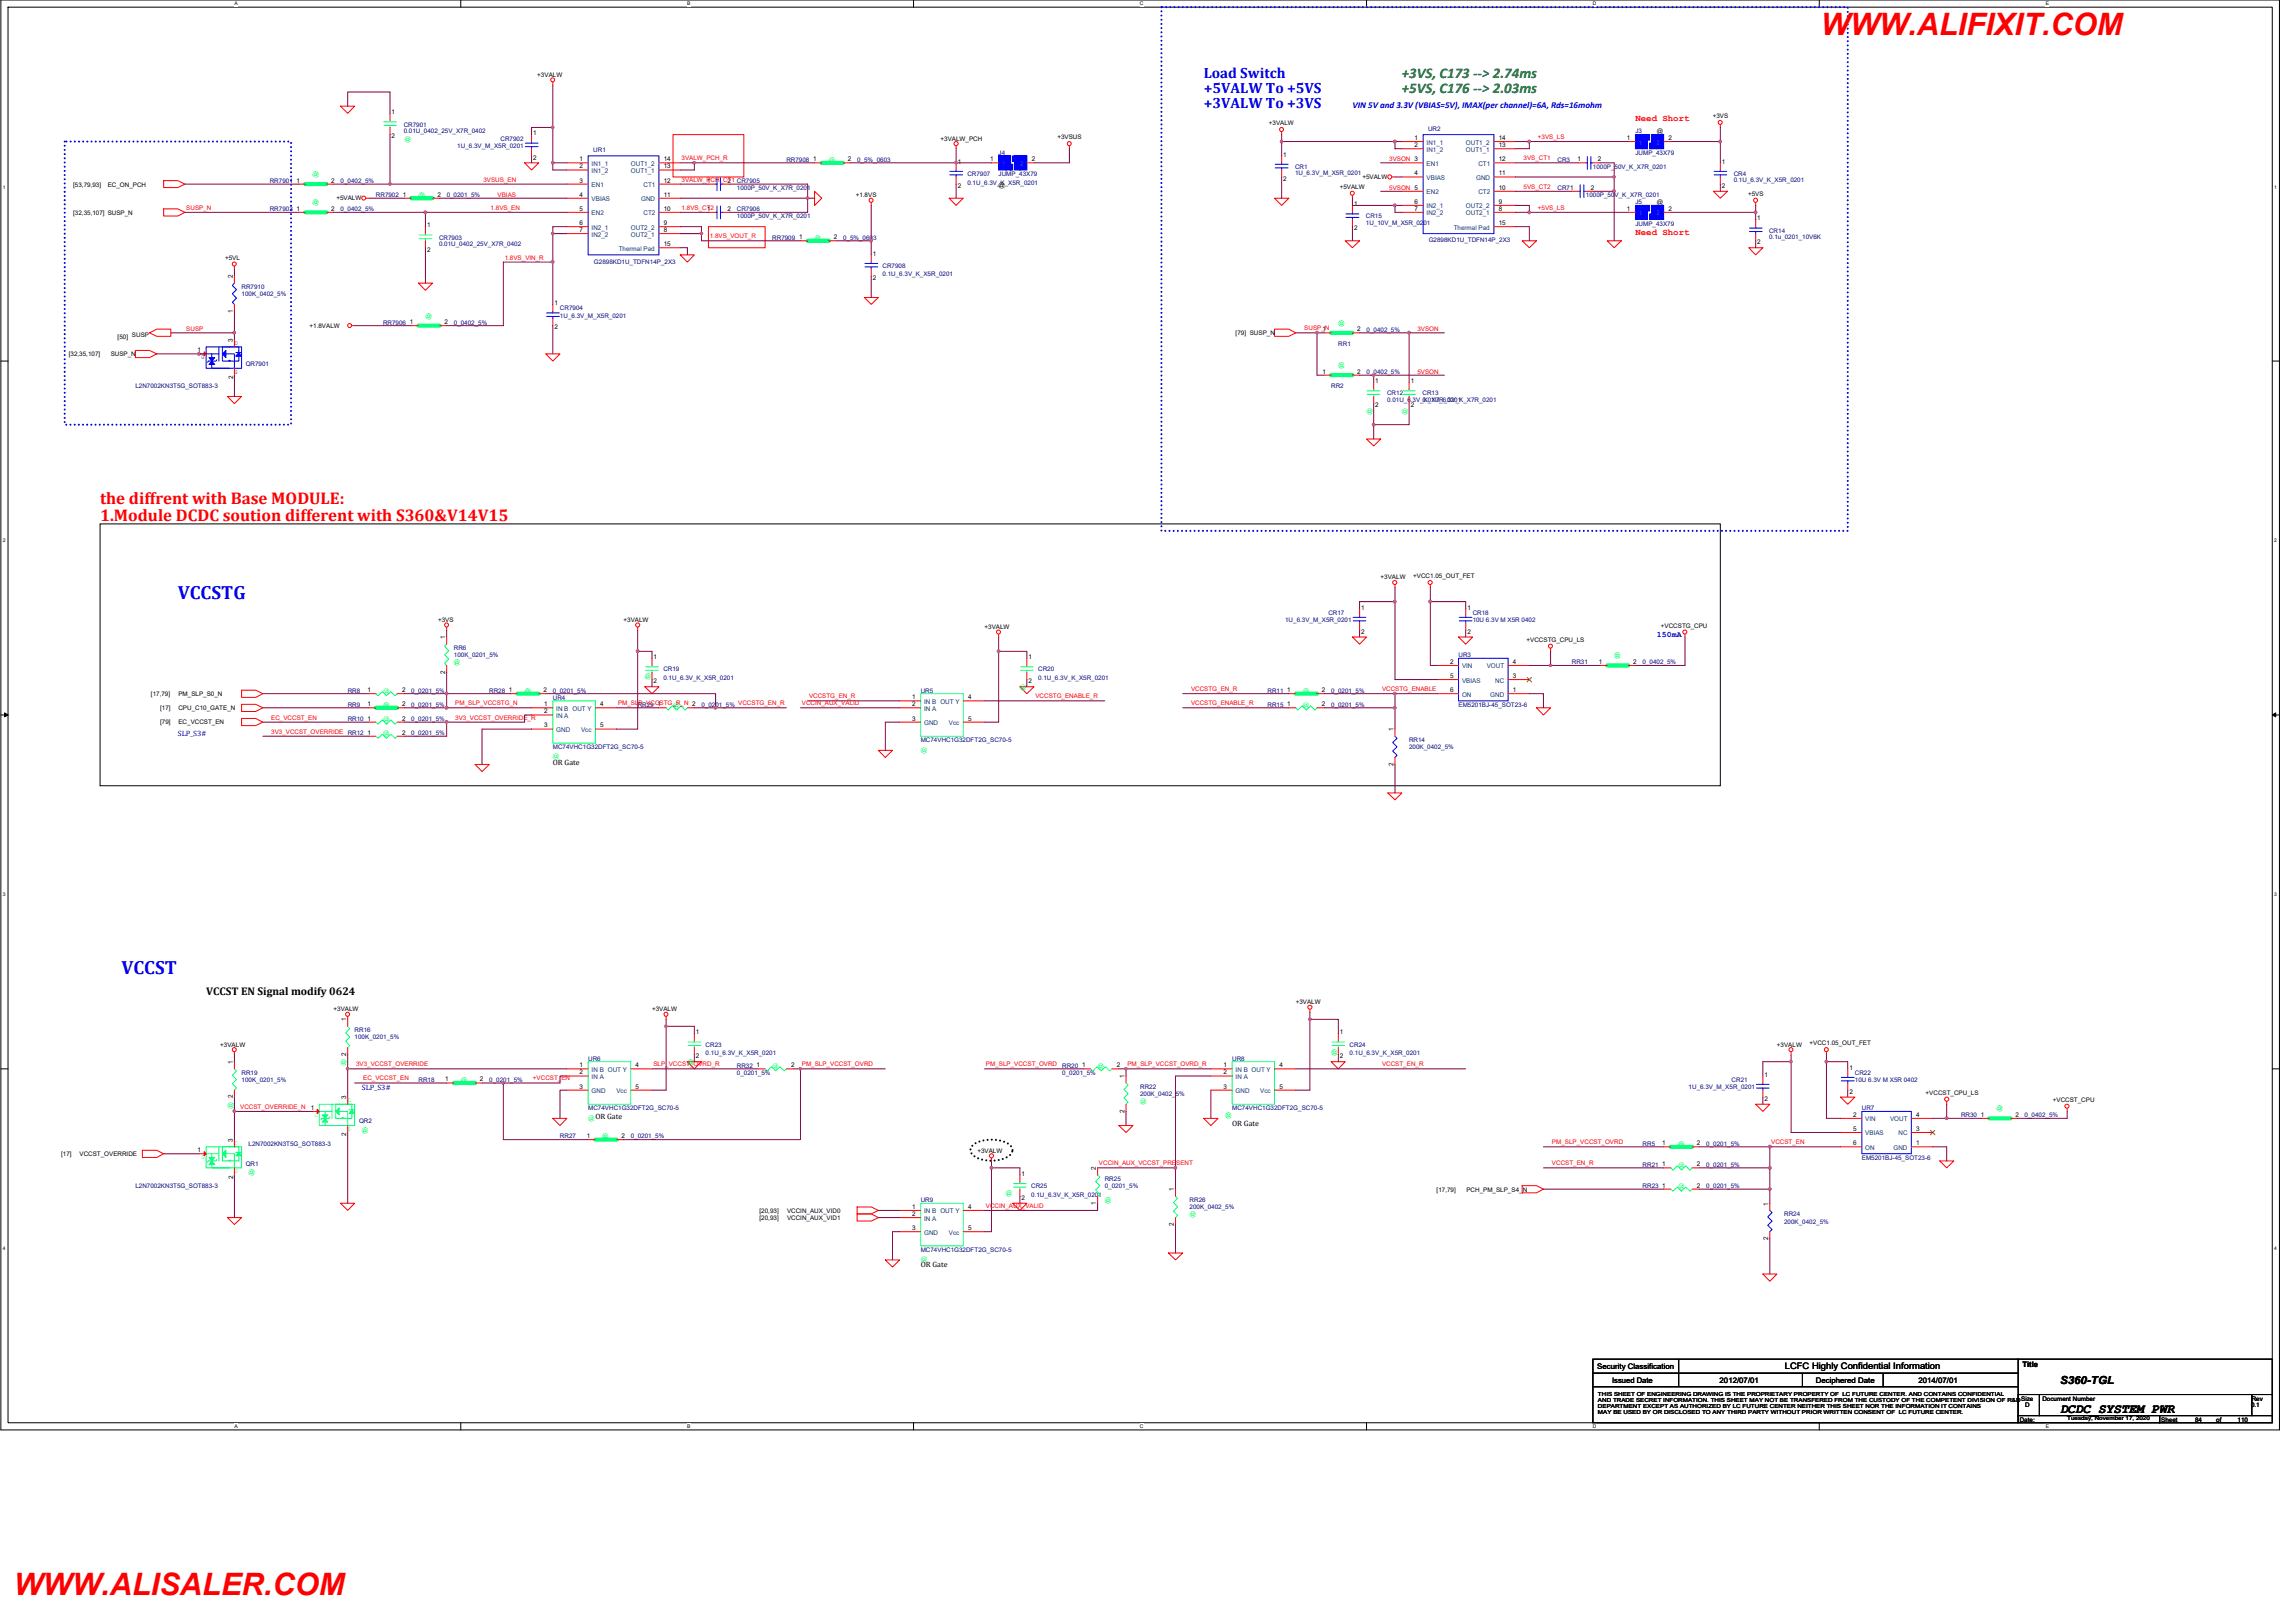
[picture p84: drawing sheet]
<svg xmlns="http://www.w3.org/2000/svg" width="420mm" height="297mm" viewBox="0 0 420 297" stroke-linecap="round" stroke-linejoin="round" font-family="sans-serif">
<defs><g id="words">
<g font-size="5.6" fill="#f00">
<text x="333.4" y="6.4">WWW.ALIFIXIT.COM</text>
<text x="2.5" y="291.9">WWW.ALISALER.COM</text>
</g>
<g font-size="3.5" fill="#00f">
<text x="32.5" y="109.6">VCCSTG</text>
<text x="22.2" y="178.2">VCCST</text>
</g>
<g font-size="3.1" fill="#f00">
<text x="18.3" y="92.3">the diffrent with Base MODULE:</text>
<text x="18.3" y="95.4">1.Module DCDC soution different with S360&amp;V14V15</text>
</g>
<g font-size="2.7" fill="#00f">
<text x="220.4" y="14.3">Load Switch</text>
<text x="220.4" y="17">+5VALW To +5VS</text>
<text x="220.4" y="19.7">+3VALW To +3VS</text>
</g>
<g font-size="2.7" fill="#008000">
<text x="256.7" y="14.3">+3VS, C173 --&gt; 2.74ms</text>
<text x="256.7" y="17">+5VS, C176 --&gt; 2.03ms</text>
</g>
<text font-size="2.5" x="377.1" y="258.5">DCDC_SYSTEM PWR</text>
<g font-size="2">
<text x="37.8" y="182">VCCST EN Signal modify 0624</text>
<text x="377.1" y="253.2">S360-TGL</text>
</g>
<text font-size="1.7" fill="#00f" x="247.6" y="19.7">VIN 5V and 3.3V (VBIAS=5V), IMAX(per channel)=6A, Rds=16mohm</text>
<g font-size="1.7" fill="#f00">
<text x="299.4" y="22.2">Need Short</text>
<text x="299.4" y="42.9">Need Short</text>
</g>
<text font-size="1.7" x="326.8" y="250.6">LCFC Highly Confidential Information</text>
<text font-size="1.5" fill="#00f" x="303.3" y="116.6">150mA</text>
<g font-size="1.4" fill="#00f">
<text x="32.5" y="134.7">SLP_S3#</text>
<text x="66.2" y="199.5">SLP_S3#</text>
</g>
<g font-size="1.4">
<text x="101.2" y="140">OR Gate</text>
<text x="109" y="204.7">OR Gate</text>
<text x="225.6" y="206">OR Gate</text>
<text x="168.6" y="231.9">OR Gate</text>
<text x="292.4" y="250.6">Security Classification</text>
<text x="370.3" y="250.2">Title</text>
<text x="295.1" y="253">Issued Date</text>
<text x="314.8" y="253.2">2012/07/01</text>
<text x="332.4" y="253.2">Deciphered Date</text>
<text x="351.2" y="253">2014/07/01</text>
</g>
<g font-size="1.2">
<text x="71.7" y="20.9">1</text>
<text x="71.7" y="25.3">2</text>
<text x="97.6" y="24.8">1</text>
<text x="97.6" y="29.2">2</text>
<text x="106.1" y="29.5">1</text>
<text x="121.5" y="29.5">14</text>
<text x="148.9" y="29.5">1</text>
<text x="155.2" y="29.5">2</text>
<text x="175.3" y="30">1</text>
<text x="181.3" y="29.5">1</text>
<text x="188.9" y="29.5">2</text>
<text x="234.9" y="28.7">1</text>
<text x="259" y="25.6">1</text>
<text x="259" y="26.9">2</text>
<text x="274.4" y="25.6">14</text>
<text x="274.4" y="26.9">13</text>
<text x="274.4" y="29.5">12</text>
<text x="288.8" y="29.5">1</text>
<text x="292.5" y="29.5">2</text>
<text x="297.8" y="25.6">1</text>
<text x="305.5" y="25.6">2</text>
<text x="315.2" y="30">1</text>
<text x="54.3" y="33.4">1</text>
<text x="60.7" y="33.4">2</text>
<text x="73.7" y="36">1</text>
<text x="80.1" y="36">2</text>
<text x="106.1" y="30.8">2</text>
<text x="106.1" y="33.4">3</text>
<text x="106.1" y="36">4</text>
<text x="121.5" y="30.8">13</text>
<text x="121.5" y="33.4">12</text>
<text x="121.5" y="36">11</text>
<text x="129.4" y="33.4">1</text>
<text x="133.2" y="33.4">2</text>
<text x="175.3" y="34.4">2</text>
<text x="234.9" y="33.1">2</text>
<text x="259" y="32.1">4</text>
<text x="274.4" y="34.7">10</text>
<text x="274.4" y="32.1">11</text>
<text x="291.2" y="34.7">2</text>
<text x="315.2" y="34.4">2</text>
<text x="54.3" y="38.6">1</text>
<text x="60.7" y="38.6">2</text>
<text x="78.2" y="41.6">1</text>
<text x="106.1" y="38.6">5</text>
<text x="106.1" y="41.2">6</text>
<text x="121.5" y="41.2">9</text>
<text x="121.5" y="38.6">10</text>
<text x="129.4" y="38.6">1</text>
<text x="133.2" y="38.6">2</text>
<text x="247.9" y="37.7">1</text>
<text x="259" y="37.3">6</text>
<text x="259" y="38.6">7</text>
<text x="274.4" y="37.3">9</text>
<text x="274.4" y="38.6">8</text>
<text x="274.4" y="41.2">15</text>
<text x="297.8" y="38.6">1</text>
<text x="305.5" y="38.6">2</text>
<text x="321.7" y="40.3">1</text>
<text x="78.2" y="46.1">2</text>
<text x="106.1" y="42.5">7</text>
<text x="121.5" y="42.5">8</text>
<text x="121.5" y="45">15</text>
<text x="146.3" y="43.8">1</text>
<text x="152.6" y="43.8">2</text>
<text x="159.8" y="46.8">1</text>
<text x="247.9" y="42.2">2</text>
<text x="321.7" y="44.7">2</text>
<text x="42.6" y="50.9" transform="rotate(-90 42.6 50.9)">2</text>
<text x="159.8" y="51.2">2</text>
<text x="42.6" y="57.2" transform="rotate(-90 42.6 57.2)">1</text>
<text x="75" y="59.3">1</text>
<text x="81.4" y="59.3">2</text>
<text x="101.5" y="55.9">1</text>
<text x="36.2" y="64.5">1</text>
<text x="42.6" y="62.6" transform="rotate(-90 42.6 62.6)">3</text>
<text x="101.5" y="60.3">2</text>
<text x="242.1" y="60.6">1</text>
<text x="248.5" y="60.6">2</text>
<text x="242.1" y="68.4">1</text>
<text x="248.5" y="68.4">2</text>
<text x="251.8" y="70.1">1</text>
<text x="258.3" y="70.1">1</text>
<text x="251.8" y="74.5">2</text>
<text x="258.3" y="74.5">2</text>
<text x="249.2" y="111.6">1</text>
<text x="268.6" y="111.6">1</text>
<text x="81.5" y="117" transform="rotate(-90 81.5 117)">1</text>
<text x="249.2" y="116">2</text>
<text x="268.6" y="116">2</text>
<text x="81.5" y="123.3" transform="rotate(-90 81.5 123.3)">2</text>
<text x="119.7" y="120.6">1</text>
<text x="119.7" y="125.1">2</text>
<text x="188.3" y="120.6">1</text>
<text x="188.3" y="125.1">2</text>
<text x="265.5" y="121.5">2</text>
<text x="265.5" y="124.1">5</text>
<text x="277" y="121.5">4</text>
<text x="277" y="124.1">3</text>
<text x="292.7" y="121.5">1</text>
<text x="299" y="121.5">2</text>
<text x="67.3" y="129.2">1</text>
<text x="67.3" y="126.7">1</text>
<text x="67.3" y="131.9">1</text>
<text x="73.6" y="129.2">2</text>
<text x="73.6" y="126.7">2</text>
<text x="73.6" y="131.9">2</text>
<text x="93.2" y="126.7">1</text>
<text x="99.5" y="126.7">2</text>
<text x="99.6" y="129.2">1</text>
<text x="99.6" y="130.6">2</text>
<text x="109.9" y="129.2">4</text>
<text x="120.4" y="129.2">1</text>
<text x="167" y="128">1</text>
<text x="167" y="129.2">2</text>
<text x="167" y="131.9">3</text>
<text x="177.2" y="128">4</text>
<text x="177.2" y="131.9">5</text>
<text x="235.7" y="129.2">1</text>
<text x="235.7" y="126.7">1</text>
<text x="242" y="129.2">2</text>
<text x="242" y="126.7">2</text>
<text x="265.5" y="126.7">6</text>
<text x="277" y="126.7">1</text>
<text x="67.3" y="134.5">1</text>
<text x="73.6" y="134.5">2</text>
<text x="99.6" y="133.1">3</text>
<text x="109.9" y="133.1">5</text>
<text x="255.1" y="133.9" transform="rotate(-90 255.1 133.9)">1</text>
<text x="255.1" y="140.2" transform="rotate(-90 255.1 140.2)">2</text>
<text x="63.4" y="186.9" transform="rotate(-90 63.4 186.9)">1</text>
<text x="127.4" y="189.3">1</text>
<text x="245.3" y="189.3">1</text>
<text x="42.6" y="194.7" transform="rotate(-90 42.6 194.7)">1</text>
<text x="63.4" y="193.3" transform="rotate(-90 63.4 193.3)">2</text>
<text x="81.5" y="197.9">1</text>
<text x="87.9" y="197.9">2</text>
<text x="106.1" y="195.3">1</text>
<text x="106.1" y="196.6">2</text>
<text x="116.4" y="195.3">4</text>
<text x="127.4" y="193.7">2</text>
<text x="138.5" y="195.3">1</text>
<text x="144.9" y="195.3">2</text>
<text x="198.1" y="195.3">1</text>
<text x="204.5" y="195.3">2</text>
<text x="205.9" y="197.3" transform="rotate(-90 205.9 197.3)">1</text>
<text x="224" y="195.3">1</text>
<text x="224" y="196.6">2</text>
<text x="234.2" y="195.3">4</text>
<text x="245.3" y="193.7">2</text>
<text x="323" y="197.1">1</text>
<text x="338.6" y="195.8">1</text>
<text x="42.6" y="201" transform="rotate(-90 42.6 201)">2</text>
<text x="56.9" y="203.1">1</text>
<text x="63.4" y="201.2" transform="rotate(-90 63.4 201.2)">3</text>
<text x="106.1" y="199.2">3</text>
<text x="116.4" y="199.2">5</text>
<text x="205.9" y="203.6" transform="rotate(-90 205.9 203.6)">2</text>
<text x="224" y="199.2">3</text>
<text x="234.2" y="199.2">5</text>
<text x="323" y="201.5">2</text>
<text x="338.6" y="200.2">2</text>
<text x="42.6" y="209" transform="rotate(-90 42.6 209)">3</text>
<text x="107.4" y="208.3">1</text>
<text x="113.8" y="208.3">2</text>
<text x="304.3" y="209.6">1</text>
<text x="310.7" y="209.6">2</text>
<text x="339.3" y="204.4">2</text>
<text x="339.3" y="207">5</text>
<text x="339.3" y="209.6">6</text>
<text x="350.8" y="209.6">1</text>
<text x="350.8" y="204.4">4</text>
<text x="350.8" y="207">3</text>
<text x="362.6" y="204.4">1</text>
<text x="369" y="204.4">2</text>
<text x="36.2" y="210.9">1</text>
<text x="187" y="215.2">1</text>
<text x="200.6" y="214.2" transform="rotate(-90 200.6 214.2)">2</text>
<text x="304.3" y="213.4">1</text>
<text x="310.7" y="213.4">2</text>
<text x="167" y="221.2">1</text>
<text x="177.2" y="221.2">4</text>
<text x="187" y="219.6">2</text>
<text x="200.6" y="220.5" transform="rotate(-90 200.6 220.5)">1</text>
<text x="214.9" y="218.1" transform="rotate(-90 214.9 218.1)">1</text>
<text x="304.3" y="217.3">1</text>
<text x="310.7" y="217.3">2</text>
<text x="323.7" y="220.6" transform="rotate(-90 323.7 220.6)">1</text>
<text x="167" y="222.5">2</text>
<text x="167" y="225.1">3</text>
<text x="177.2" y="225.1">5</text>
<text x="214.9" y="224.4" transform="rotate(-90 214.9 224.4)">2</text>
<text x="323.7" y="226.9" transform="rotate(-90 323.7 226.9)">2</text>
</g>
<g font-size="1.2" fill="#004080">
<text x="261.2" y="26.5">IN1_1</text>
<text x="261.2" y="27.8">IN1_2</text>
<text x="268.4" y="26.5">OUT1_2</text>
<text x="268.4" y="27.8">OUT1_1</text>
<text x="300" y="26.5">1</text>
<text x="303.3" y="26.5">2</text>
<text x="108.3" y="30.4">IN1_1</text>
<text x="108.3" y="31.7">IN1_2</text>
<text x="108.3" y="34.2">EN1</text>
<text x="115.5" y="30.4">OUT1_2</text>
<text x="115.5" y="31.7">OUT1_1</text>
<text x="117.8" y="34.2">CT1</text>
<text x="183.5" y="30.4">1</text>
<text x="186.7" y="30.4">2</text>
<text x="261.2" y="30.4">EN1</text>
<text x="261.2" y="32.9">VBIAS</text>
<text x="261.2" y="35.6">EN2</text>
<text x="270.2" y="32.9">GND</text>
<text x="270.7" y="30.4">CT1</text>
<text x="270.7" y="35.6">CT2</text>
<text x="108.3" y="36.8">VBIAS</text>
<text x="108.3" y="39.4">EN2</text>
<text x="117.4" y="36.8">GND</text>
<text x="117.8" y="39.4">CT2</text>
<text x="261.2" y="38.1">IN2_1</text>
<text x="261.2" y="39.4">IN2_2</text>
<text x="268.4" y="38.1">OUT2_2</text>
<text x="268.4" y="39.4">OUT2_1</text>
<text x="300" y="39.4">1</text>
<text x="303.3" y="39.4">2</text>
<text x="108.3" y="42">IN2_1</text>
<text x="108.3" y="43.3">IN2_2</text>
<text x="113.3" y="45.9">Thermal Pad</text>
<text x="115.5" y="42">OUT2_2</text>
<text x="115.5" y="43.3">OUT2_1</text>
<text x="266.1" y="42">Thermal Pad</text>
<text x="267.7" y="122.3">VIN</text>
<text x="267.7" y="124.9">VBIAS</text>
<text x="272.2" y="122.3">VOUT</text>
<text x="273.8" y="124.9">NC</text>
<text x="101.8" y="130.1">IN B OUT Y</text>
<text x="101.8" y="131.4">IN A</text>
<text x="169.2" y="128.8">IN B OUT Y</text>
<text x="169.2" y="130.1">IN A</text>
<text x="267.7" y="127.5">ON</text>
<text x="272.8" y="127.5">GND</text>
<text x="101.8" y="134">GND</text>
<text x="106.4" y="134">Vcc</text>
<text x="169.2" y="132.7">GND</text>
<text x="173.7" y="132.7">Vcc</text>
<text x="108.3" y="196.2">IN B OUT Y</text>
<text x="108.3" y="197.5">IN A</text>
<text x="226.2" y="196.2">IN B OUT Y</text>
<text x="226.2" y="197.5">IN A</text>
<text x="108.3" y="200.1">GND</text>
<text x="112.8" y="200.1">Vcc</text>
<text x="226.2" y="200.1">GND</text>
<text x="230.7" y="200.1">Vcc</text>
<text x="341.5" y="205.2">VIN</text>
<text x="341.5" y="207.8">VBIAS</text>
<text x="346" y="205.2">VOUT</text>
<text x="347.6" y="207.8">NC</text>
<text x="341.5" y="210.4">ON</text>
<text x="346.7" y="210.4">GND</text>
<text x="169.2" y="222.1">IN B OUT Y</text>
<text x="169.2" y="223.4">IN A</text>
<text x="169.2" y="226">GND</text>
<text x="173.7" y="226">Vcc</text>
</g>
<g font-size="1.1">
<text x="98.4" y="14.1">+3VALW</text>
<text x="232.3" y="22.9">+3VALW</text>
<text x="313.6" y="21.6">+3VS</text>
<text x="172.2" y="25.7">+3VALW_PCH</text>
<text x="193.6" y="25.5">+3VSUS</text>
<text x="303.3" y="24.4">@</text>
<text x="13.4" y="34.2">[53,79,93]</text>
<text x="19.7" y="34.2">EC_ON_PCH</text>
<text x="182.8" y="34.2">@</text>
<text x="245.3" y="34.5">+5VALW</text>
<text x="249.4" y="32.7">+5VALW</text>
<text x="320" y="35.8">+5VS</text>
<text x="13.4" y="39.3">[32,35,107] SUSP_N</text>
<text x="61.6" y="36.6">+5VALW</text>
<text x="156.7" y="36.1">+1.8VS</text>
<text x="303.3" y="37.4">@</text>
<text x="41.2" y="47.5">+5VL</text>
<text x="56.7" y="59.9">+1.8VALW</text>
<text x="12.6" y="65.2">[32,35,107]</text>
<text x="20.3" y="65.2">SUSP_N</text>
<text x="21.5" y="62">[50]</text>
<text x="24.2" y="61.7">SUSP</text>
<text x="226.2" y="61.3">[79] SUSP_N</text>
<text x="42.7" y="69.3" transform="rotate(-90 42.7 69.3)">2</text>
<text x="252.8" y="106">+3VALW</text>
<text x="258.7" y="105.8">+VCC1.05_OUT_FET</text>
<text x="80.2" y="113.8">+3VS</text>
<text x="114.2" y="113.8">+3VALW</text>
<text x="180.2" y="115.1">+3VALW</text>
<text x="279.5" y="117.4">+VCCSTG_CPU_LS</text>
<text x="304.1" y="114.9">+VCCSTG_CPU</text>
<text x="27.6" y="127.4">[17,79]</text>
<text x="29.3" y="130">[17]</text>
<text x="32.7" y="127.4">PM_SLP_S0_N</text>
<text x="32.7" y="130">CPU_C10_GATE_N</text>
<text x="29.3" y="132.6">[79]</text>
<text x="32.7" y="132.6">EC_VCCST_EN</text>
<text x="61.1" y="185.1">+3VALW</text>
<text x="119.4" y="185.1">+3VALW</text>
<text x="237.2" y="183.8">+3VALW</text>
<text x="40.3" y="191.6">+3VALW</text>
<text x="325.3" y="191.6">+3VALW</text>
<text x="331.3" y="191.3">+VCC1.05_OUT_FET</text>
<text x="352.5" y="200.4">+VCCST_CPU_LS</text>
<text x="375.8" y="201.6">+VCCST_CPU</text>
<text x="63.4" y="207.9" transform="rotate(-90 63.4 207.9)">2</text>
<text x="11.2" y="211.6">[17]</text>
<text x="14.6" y="211.6">VCCST_OVERRIDE</text>
<text x="42.7" y="215.7" transform="rotate(-90 42.7 215.7)">2</text>
<text x="178.9" y="211">+3VALW</text>
<text x="139.1" y="222">[20,93]</text>
<text x="144.1" y="222">VCCIN_AUX_VID0</text>
<text x="263" y="218.1">[17,79]</text>
<text x="268.5" y="218.1">PCH_PM_SLP_S4_N</text>
<text x="139.1" y="223.3">[20,93]</text>
<text x="144.1" y="223.3">VCCIN_AUX_VID1</text>
<text x="370" y="256.3">Size</text>
<text x="370.8" y="257.6">D</text>
<text x="373.9" y="256.3">Document Number</text>
<text x="412.1" y="257.6">0.1</text>
<text x="412.2" y="256.3">Rev</text>
<text x="369.8" y="260.2">Date:</text>
<text x="395.7" y="260.2">Sheet</text>
<text x="401.9" y="260.2">84</text>
<text x="405.8" y="260.2">of</text>
<text x="409.6" y="260.2">110</text>
</g>
<g font-size="1.1" fill="#000080">
<text x="73.9" y="23.2">CR7901</text>
<text x="261.4" y="23.9">UR2</text>
<text x="73.9" y="24.3">0.01U_0402_25V_X7R_0402</text>
<text x="83.7" y="27">1U_6.3V_M_X5R_0201</text>
<text x="91.6" y="25.7">CR7902</text>
<text x="108.6" y="27.8">UR1</text>
<text x="144" y="29.6">RR7908</text>
<text x="156.9" y="29.6">0_5%_0603</text>
<text x="182.8" y="28.3">J4</text>
<text x="285.1" y="29.6">CR3</text>
<text x="299.4" y="24.4">J3</text>
<text x="299.4" y="28.3">JUMP_43X79</text>
<text x="49.4" y="33.5">RR7901</text>
<text x="62.3" y="33.5">0_0402_5%</text>
<text x="134.9" y="34.8">1000P_50V_K_X7R_0201</text>
<text x="177.1" y="32.2">CR7907</text>
<text x="177.1" y="33.8">0.1U_6.3V_K_X5R_0201</text>
<text x="182.8" y="32.2">JUMP_43X79</text>
<text x="237.1" y="30.9">CR1</text>
<text x="237.1" y="32.1">1U_6.3V_M_X5R_0201</text>
<text x="285.1" y="34.8">CR71</text>
<text x="291.6" y="30.9">1000P_50V_K_X7R_0201</text>
<text x="317.4" y="32.2">CR4</text>
<text x="317.4" y="33.4">0.1U_6.3V_K_X5R_0201</text>
<text x="49.4" y="38.7">RR7903</text>
<text x="62.3" y="38.7">0_0402_5%</text>
<text x="68.8" y="36.1">RR7902</text>
<text x="81.8" y="36.1">0_0201_5%</text>
<text x="134.9" y="38.7">CR7906</text>
<text x="134.9" y="40">1000P_50V_K_X7R_0201</text>
<text x="250.1" y="40">CR15</text>
<text x="250.1" y="41.1">1U_10V_M_X5R_0201</text>
<text x="290.4" y="36.1">1000P_50V_K_X7R_0201</text>
<text x="299.4" y="37.4">J5</text>
<text x="299.4" y="41.3">JUMP_43X79</text>
<text x="80.4" y="43.9">CR7903</text>
<text x="80.4" y="45">0.01U_0402_25V_X7R_0402</text>
<text x="141.4" y="43.9">RR7909</text>
<text x="154.3" y="43.9">0_5%_0603</text>
<text x="261.6" y="44.4">G2898KD1U_TDFN14P_2X3</text>
<text x="323.9" y="42.6">CR14</text>
<text x="323.9" y="43.7">0.1u_0201_10V6K</text>
<text x="44.2" y="52.9">RR7910</text>
<text x="108.7" y="48.3">G2898KD1U_TDFN14P_2X3</text>
<text x="161.6" y="49.1">CR7908</text>
<text x="161.6" y="50.6">0.1U_6.3V_K_X5R_0201</text>
<text x="44.2" y="54.2">100K_0402_5%</text>
<text x="70.1" y="59.4">RR7906</text>
<text x="83.1" y="59.4">0_0402_5%</text>
<text x="102.5" y="56.8">CR7904</text>
<text x="102.5" y="58.1">1U_6.3V_M_X5R_0201</text>
<text x="245" y="63.3">RR1</text>
<text x="250.2" y="60.7">0_0402_5%</text>
<text x="24.8" y="71.1">L2N7002KN3T5G_SOT883-3</text>
<text x="45" y="66.9">QR7901</text>
<text x="243.7" y="71.1">RR2</text>
<text x="250.2" y="68.5">0_0402_5%</text>
<text x="253.9" y="72.3">CR12</text>
<text x="253.9" y="73.5">0.01U_6.3V_K_X7R_0201</text>
<text x="260.4" y="72.3">CR13</text>
<text x="260.4" y="73.5">0.01U_6.3V_K_X7R_0201</text>
<text x="235.3" y="113.8">1U_6.3V_M_X5R_0201</text>
<text x="243.2" y="112.5">CR17</text>
<text x="269.6" y="112.5">CR18</text>
<text x="269.6" y="113.8">10U 6.3V M X5R 0402</text>
<text x="83.1" y="119">RR6</text>
<text x="83.1" y="120.3">100K_0201_5%</text>
<text x="121.4" y="122.9">CR19</text>
<text x="121.4" y="124.5">0.1U_6.3V_K_X5R_0201</text>
<text x="190.1" y="122.9">CR20</text>
<text x="190.1" y="124.5">0.1U_6.3V_K_X5R_0201</text>
<text x="267" y="120.3">UR3</text>
<text x="287.8" y="121.6">RR31</text>
<text x="300.7" y="121.6">0_0402_5%</text>
<text x="63.7" y="129.4">RR9</text>
<text x="63.7" y="126.8">RR8</text>
<text x="63.7" y="132">RR10</text>
<text x="75.3" y="129.4">0_0201_5%</text>
<text x="75.3" y="126.8">0_0201_5%</text>
<text x="75.3" y="132">0_0201_5%</text>
<text x="89.6" y="126.8">RR28</text>
<text x="101.2" y="126.8">0_0201_5%</text>
<text x="101.2" y="128.1">UR4</text>
<text x="116.7" y="129.4">RR29</text>
<text x="128.4" y="129.4">0_0201_5%</text>
<text x="168.6" y="126.8">UR5</text>
<text x="232.1" y="129.4">RR15</text>
<text x="232.1" y="126.8">RR11</text>
<text x="243.7" y="129.4">0_0201_5%</text>
<text x="243.7" y="126.8">0_0201_5%</text>
<text x="267" y="129.4">EM5201BJ-45_SOT23-6</text>
<text x="75.3" y="134.5">0_0201_5%</text>
<text x="101.2" y="137.1">MC74VHC1G32DFT2G_SC70-5</text>
<text x="168.6" y="135.8">MC74VHC1G32DFT2G_SC70-5</text>
<text x="258" y="135.8">RR14</text>
<text x="258" y="137.1">200K_0402_5%</text>
<text x="64.9" y="188.9">RR16</text>
<text x="64.9" y="190.2">100K_0201_5%</text>
<text x="129.2" y="191.6">CR23</text>
<text x="247.1" y="191.6">CR24</text>
<text x="44.2" y="196.7">RR19</text>
<text x="107.7" y="194.1">UR6</text>
<text x="129.2" y="193.1">0.1U_6.3V_K_X5R_0201</text>
<text x="134.9" y="195.4">RR32</text>
<text x="134.9" y="196.7">0_0201_5%</text>
<text x="194.5" y="195.4">RR20</text>
<text x="194.5" y="196.7">0_0201_5%</text>
<text x="225.6" y="194.1">UR8</text>
<text x="247.1" y="193.1">0.1U_6.3V_K_X5R_0201</text>
<text x="339.6" y="196.7">CR22</text>
<text x="44.2" y="198">100K_0201_5%</text>
<text x="76.6" y="198">RR18</text>
<text x="89.6" y="198">0_0201_5%</text>
<text x="107.7" y="203.2">MC74VHC1G32DFT2G_SC70-5</text>
<text x="208.7" y="199.3">RR22</text>
<text x="208.7" y="200.6">200K_0402_5%</text>
<text x="225.6" y="203.2">MC74VHC1G32DFT2G_SC70-5</text>
<text x="309.1" y="199.3">1U_6.3V_M_X5R_0201</text>
<text x="317" y="198">CR21</text>
<text x="339.6" y="198">10U 6.3V M X5R 0402</text>
<text x="340.9" y="203.2">UR7</text>
<text x="45.5" y="209.7">L2N7002KN3T5G_SOT883-3</text>
<text x="65.7" y="205.5">QR2</text>
<text x="102.5" y="208.4">RR27</text>
<text x="115.5" y="208.4">0_0201_5%</text>
<text x="300.7" y="209.7">RR5</text>
<text x="312.4" y="209.7">0_0201_5%</text>
<text x="359" y="204.5">RR30</text>
<text x="370.7" y="204.5">0_0402_5%</text>
<text x="45" y="213.3">QR1</text>
<text x="300.7" y="213.6">RR21</text>
<text x="312.4" y="213.6">0_0201_5%</text>
<text x="340.9" y="212.3">EM5201BJ-45_SOT23-6</text>
<text x="24.8" y="217.5">L2N7002KN3T5G_SOT883-3</text>
<text x="168.6" y="220">UR9</text>
<text x="188.8" y="217.5">CR25</text>
<text x="188.8" y="219">0.1U_6.3V_K_X5R_0201</text>
<text x="202.3" y="216.2">RR25</text>
<text x="202.3" y="217.5">0_0201_5%</text>
<text x="217.8" y="220">RR26</text>
<text x="217.8" y="221.3">200K_0402_5%</text>
<text x="300.7" y="217.5">RR23</text>
<text x="312.4" y="217.5">0_0201_5%</text>
<text x="326.6" y="222.6">RR24</text>
<text x="326.6" y="223.9">200K_0402_5%</text>
<text x="168.6" y="229.1">MC74VHC1G32DFT2G_SC70-5</text>
</g>
<g font-size="1.1" fill="#00ff40">
<text x="74" y="25.7">@</text>
<text x="250.2" y="75.6">@</text>
<text x="256.7" y="75.6">@</text>
<text x="70.1" y="126.8">@</text>
<text x="70.1" y="132">@</text>
<text x="123.2" y="129.4">@</text>
<text x="186.7" y="126.1">@</text>
<text x="238.5" y="129.4">@</text>
<text x="70.1" y="134.5">@</text>
<text x="168.6" y="137.5">@</text>
<text x="101.2" y="138.8">@</text>
<text x="62.3" y="194.8">@</text>
<text x="141.4" y="195.4">@</text>
<text x="200.9" y="195.4">@</text>
<text x="41.6" y="202.6">@</text>
<text x="208.7" y="201.9">@</text>
<text x="107.7" y="204.9">@</text>
<text x="307.2" y="213.6">@</text>
<text x="307.2" y="217.5">@</text>
<text x="217.8" y="222.6">@</text>
<text x="168.6" y="230.8">@</text>
</g>
<g font-size="1.1" fill="#f00">
<text x="124.8" y="29.3">3VALW_PCH_R</text>
<text x="254.3" y="29.5">3VSON 3</text>
<text x="278.9" y="29.3">3VS_CT1</text>
<text x="281.5" y="25.4">+3VS_LS</text>
<text x="88.5" y="33.2">3VSUS_EN</text>
<text x="124.8" y="33.2">3VALW_PCH_CT1 CR7905</text>
<text x="254.3" y="34.8">5VSON 5</text>
<text x="278.9" y="34.5">5VS_CT2</text>
<text x="34.1" y="38.4">SUSP_N</text>
<text x="89.8" y="38.4">1.8VS_EN</text>
<text x="91.1" y="36">VBIAS</text>
<text x="124.8" y="38.4">1.8VS_CT2</text>
<text x="281.5" y="38.4">+5VS_LS</text>
<text x="92.4" y="47.5">1.8VS_VIN_R</text>
<text x="130" y="43.6">1.8VS_VOUT_R</text>
<text x="34.1" y="60.7">SUSP</text>
<text x="238.8" y="60.5">SUSP_N</text>
<text x="259.5" y="60.7">3VSON</text>
<text x="259.5" y="68.4">5VSON</text>
<text x="49.6" y="131.7">EC_VCCST_EN</text>
<text x="83.3" y="131.7">3V3_VCCST_OVERRIDE_R</text>
<text x="83.3" y="129.1">PM_SLP_VCCSTG_N</text>
<text x="113.1" y="129.1">PM_SLP_VCCSTG_R_N 2</text>
<text x="135.2" y="129.1">VCCSTG_EN_R</text>
<text x="146.8" y="129.1">VCCIN_AUX_VALID</text>
<text x="148.1" y="127.8">VCCSTG_EN_R</text>
<text x="189.6" y="127.8">VCCSTG_ENABLE_R</text>
<text x="218" y="126.5">VCCSTG_EN_R</text>
<text x="218" y="129.1">VCCSTG_ENABLE_R</text>
<text x="253" y="126.5">VCCSTG_ENABLE</text>
<text x="49.6" y="134.3">3V3_VCCST_OVERRIDE RR12</text>
<text x="65.2" y="195.2">3V3_VCCST_OVERRIDE</text>
<text x="66.5" y="197.7">EC_VCCST_EN</text>
<text x="97.6" y="197.7">+VCCST_EN</text>
<text x="119.6" y="195.2">SLP_VCCST_OVRD_R</text>
<text x="146.8" y="195.2">PM_SLP_VCCST_OVRD</text>
<text x="180.5" y="195.2">PM_SLP_VCCST_OVRD</text>
<text x="206.4" y="195.2">PM_SLP_VCCST_OVRD_R</text>
<text x="253" y="195.2">VCCST_EN_R</text>
<text x="44" y="202.9">VCCST_OVERRIDE_N</text>
<text x="284.1" y="209.4">PM_SLP_VCCST_OVRD</text>
<text x="324.3" y="209.4">VCCST_EN</text>
<text x="201.2" y="213.3">VCCIN_AUX_VCCST_PRESENT</text>
<text x="284.1" y="213.3">VCCST_EN_R</text>
<text x="180.5" y="221.1">VCCIN_AUX_VALID</text>
</g>
<g font-size="1.1" fill="#0f0">
<text x="151.8" y="29.6">@</text>
<text x="57.2" y="32.2">@</text>
<text x="57.2" y="37.4">@</text>
<text x="76.6" y="36.1">@</text>
<text x="149.1" y="43.9">@</text>
<text x="77.9" y="58.1">@</text>
<text x="245" y="59.4">@</text>
<text x="245" y="67.2">@</text>
<text x="83.1" y="121.6">@</text>
<text x="118.1" y="124.2">@</text>
<text x="295.5" y="120.3">@</text>
<text x="70.1" y="129.4">@</text>
<text x="96" y="126.8">@</text>
<text x="238.5" y="126.8">@</text>
<text x="125.8" y="194.8">@</text>
<text x="243.7" y="192.8">@</text>
<text x="84.4" y="198">@</text>
<text x="365.5" y="203.2">@</text>
<text x="66.2" y="207.1">@</text>
<text x="110.3" y="208.4">@</text>
<text x="224.3" y="204.5">@</text>
<text x="307.2" y="209.7">@</text>
<text x="45.5" y="214.8">@</text>
<text x="184.1" y="218.7">@</text>
<text x="202.3" y="220">@</text>
</g>
<g font-size="1.1" fill="#00f">
<text x="36.8" y="65.7">G</text>
<text x="42.9" y="63.2">D</text>
<text x="42.9" y="68.4">S</text>
</g>
<g font-size="1.1" fill="#00ff80">
<text x="63.7" y="201.8">D</text>
<text x="42.9" y="209.5">D</text>
<text x="57.6" y="204.4">G</text>
<text x="63.7" y="207">S</text>
<text x="36.8" y="212.1">G</text>
<text x="42.9" y="214.7">S</text>
</g>
<g font-size="1">
<text x="292.6" y="255.6">THIS SHEET OF ENGINEERING DRAWING IS THE PROPRIETARY PROPERTY OF LC FUTURE CENTER. AND CONTAINS CONFIDENTIAL</text>
<text x="292.6" y="256.6">AND TRADE SECRET INFORMATION. THIS SHEET MAY NOT BE TRANSFERED FROM THE CUSTODY OF THE COMPETENT DIVISION OF R&amp;D</text>
<text x="292.6" y="257.7">DEPARTMENT EXCEPT AS AUTHORIZED BY LC FUTURE CENTER NEITHER THIS SHEET NOR THE INFORMATION IT CONTAINS</text>
<text x="292.6" y="258.7">MAY BE USED BY OR DISCLOSED TO ANY THIRD PARTY WITHOUT PRIOR WRITTEN CONSENT OF LC FUTURE CENTER.</text>
<text x="378.4" y="260">Tuesday, November 17, 2020</text>
</g>
<g font-size=".9">
<text x="42.9" y="1">A</text>
<text x="125.8" y="1">B</text>
<text x="208.7" y="1">C</text>
<text x="291.6" y="1">D</text>
<text x="374.5" y="1">E</text>
<text x=".5" y="34.5">1</text>
<text x="416.3" y="34.5">1</text>
<text x=".5" y="99.3">2</text>
<text x="416.3" y="99.3">2</text>
<text x=".5" y="164">3</text>
<text x="416.3" y="164">3</text>
<text x=".5" y="228.8">4</text>
<text x="416.3" y="228.8">4</text>
<text x="42.9" y="261.4">A</text>
<text x="125.8" y="261.4">B</text>
<text x="208.7" y="261.4">C</text>
<text x="291.6" y="261.4">D</text>
<text x="374.5" y="261.4">E</text>
</g>
</g></defs>
<path d="M.2 0h417.1v261.7h-417.1zM1.5 1.3h414.5v259.1h-414.5z" fill="none" stroke="#000" stroke-width=".18"/>
<g fill="#fff">
<path d="M42.9 .2h.6v1h-.6z"/>
<path d="M42.9 260.6h.6v1h-.6z"/>
</g>
<path d="M84.4 0v1.3M84.4 260.4v1.3" fill="none" stroke="#000" stroke-width=".18"/>
<g fill="#fff">
<path d="M125.8 .2h.6v1h-.6z"/>
<path d="M125.8 260.6h.6v1h-.6z"/>
</g>
<path d="M167.2 0v1.3M167.2 260.4v1.3" fill="none" stroke="#000" stroke-width=".18"/>
<g fill="#fff">
<path d="M208.7 .2h.6v1h-.6z"/>
<path d="M208.7 260.6h.6v1h-.6z"/>
</g>
<path d="M250.2 0v1.3M250.2 260.4v1.3" fill="none" stroke="#000" stroke-width=".18"/>
<g fill="#fff">
<path d="M291.6 .2h.7v1h-.7z"/>
<path d="M291.6 260.6h.7v1h-.7z"/>
</g>
<path d="M333.1 0v1.3M333.1 260.4v1.3" fill="none" stroke="#000" stroke-width=".18"/>
<g fill="#fff">
<path d="M374.5 .2h.6v1h-.6z"/>
<path d="M374.5 260.6h.6v1h-.6z"/>
<path d="M.5 33.7h.5v1h-.5z"/>
<path d="M416.3 33.7h.5v1h-.5z"/>
<path d="M.5 98.5h.5v1h-.5z"/>
<path d="M416.3 98.5h.5v1h-.5z"/>
</g>
<path d="M.2 66.1h1.3M416 66.1h1.3" fill="none" stroke="#000" stroke-width=".18"/>
<g fill="#fff">
<path d="M.5 163.2h.5v1.1h-.5z"/>
<path d="M416.3 163.2h.5v1.1h-.5z"/>
</g>
<path d="M.2 130.9h1.3M.8 130.5l.7 .4-.7 .3zM416 130.9h1.3M416 130.9l.6-.4v.7z" fill="none" stroke="#000" stroke-width=".18"/>
<path d="M.8 130.5l.7 .4-.7 .3zM416 130.9l.6-.4v.7z" fill="#000"/>
<g fill="#fff">
<path d="M.5 228h.5v1h-.5z"/>
<path d="M416.3 228h.5v1h-.5z"/>
</g>
<g fill="none" stroke="#000" stroke-width=".18">
<path d="M18.3 95.9h296.6v47.9h-296.6zM.2 195.6h1.3M416 195.6h1.3M291.6 248.8h77.9v2.5h-77.9zM291.6 251.3h77.9v2.5h-77.9zM291.6 253.8h77.9v6.6h-77.9zM307.3 248.8v5M330 251.3v2.5M344.8 251.3v2.5M369.3 248.8h46.7v6.4M369.5 255.2h3.9v3.9h-3.9zM369.5 259.1h25.9v1.3h-25.9z"/>
<path d="M373.4 255.2h38.8v3.9h-38.8zM395.4 259.1h20.6v1.3h-20.6zM412.2 255.2h3.8v3.9h-3.8z"/>
</g>
<path d="M178 209.6a6.2 6.2 0 0 1 7 0 1.21 1.21 0 0 1-.5 2.1 6.2 6.2 0 0 1-6.5-.4 1.12 1.12 0 0 1 0-1.7z" fill="none" stroke="#000" stroke-width=".38" stroke-dasharray="0 .8"/>
<g fill="none" stroke="#f00" stroke-width=".18">
<path d="M62.3 19.4h2.6l-1.2 1.3zM101.2 15v.6M30 33.1h2.5l1.4 .6-1.4 .6h-2.5zM30 38.2h2.5l1.4 .7-1.4 .6h-2.5zM67 36.3h.6M96 29.8h2.6l-1.3 1.3zM123.2 24.6h13v7.8h-13zM129.7 38.9h1.3M132.3 38.9h1.3M149.1 35l1.3 1.3-1.3 1.3zM159.5 37.1v.5M173.8 36.3h2.5l-1.3 1.3z"/>
<path d="M175 26.7v.5M195.8 26.7v.5M233.3 36.3h2.7l-1.4 1.3zM234.6 24.1v.5M247.6 35.8v.5M254.8 32.4h.6M313.7 35h2.6l-1.4 1.3zM314.9 22.8v.5M321.4 37.1v.5M42.9 48.7v.5M64.4 59.6h.5M76.6 51.8h2.6l-1.3 1.3z"/>
<path d="M124.5 46.7h2.6l-1.3 1.3zM129.7 41.5h10.4v3.8h-10.4zM158.2 54.4h2.6l-1.3 1.3zM246.3 44.1h2.6l-1.3 1.2zM278.7 44.1h2.6l-1.3 1.2zM294.2 44.1h2.6l-1.3 1.2zM320.2 45.3h2.5l-1.3 1.4zM321.4 40.2v1.3M321.4 42.8v1.3M24.8 64.1h2.6l1.3 .7-1.3 .6h-2.6zM27.4 60.9l1.3-.7h2.6v1.4h-2.6zM41.6 72.6h2.6l-1.3 1.3z"/>
<path d="M99.9 64.8h2.6l-1.3 1.3zM233.3 60.2h2.7l1.2 .7-1.2 .7h-2.7zM250.2 80.3h2.6l-1.3 1.3zM81.8 114.8v.5M116.7 114.8v.5M182.8 116.1v.5M247.6 116.6h2.6l-1.3 1.3zM255.4 107v.5M261.9 107v.5M267 116.6h2.6l-1.3 1.3zM283.9 118.7v.5M308.5 116.1v.5"/>
<path d="M44.2 126.3h2.6l1.3 .7-1.3 .6h-2.6zM44.2 128.9h2.6l1.3 .6-1.3 .7h-2.6zM44.2 131.5h2.6l1.3 .7-1.3 .6h-2.6zM87 139.9h2.6l-1.3 1.3zM93.5 127h1.2M98.6 127h1.3M118.1 125.7h2.5l-1.2 1.3zM119.4 120.5v1.3M119.4 123.1v1.3M160.8 137.3h2.6l-1.3 1.3zM164.7 128.3h3.9M164.7 129.5h3.9"/>
<path d="M164.7 132.2h3.9M176.3 128.3h3.9M176.3 132.2h3.9M186.7 125.7h2.6l-1.3 1.3zM281.3 129.5h2.6l-1.3 1.4zM254.1 145.1h2.6l-1.3 1.3zM42.9 192.5v.5M63.7 186.1v.5M122 186.1v.5M125.8 194.3h2.6l-1.3 1.3zM239.8 184.7v.6M243.7 194.3h2.6l-1.3 1.3z"/>
<path d="M327.9 192.5v.5M334.4 192.5v.5M26.1 210.5h2.6l1.3 .7-1.3 .6h-2.6zM101.2 204.7h2.6l-1.3 1.3zM181.5 212v.5M204.8 206h2.6l-1.2 1.3zM220.4 204.7h2.6l-1.3 1.3zM278.7 217h2.6l1.3 .6-1.3 .7h-2.6zM321.4 202.1h2.6l-1.3 1.3zM337 200.8h2.6l-1.3 1.3zM355.1 212.5h2.6l-1.3 1.2zM356.4 201.6v.5"/>
<path d="M378.4 202.9v.5M41.6 222.8h2.6l-1.3 1.3zM62.3 220.2h2.6l-1.2 1.3zM156.9 220.9h2.6l1.3 .6-1.3 .7h-2.6zM156.9 222.2h2.6l1.3 .6-1.3 .7h-2.6zM162.1 230.6h2.6l-1.3 1.3zM185.4 220.2h2.6l-1.3 1.3zM213.9 229.3h2.6l-1.3 1.3zM322.7 233.2h2.6l-1.3 1.3z"/>
<circle cx="101.2" cy="14.6" r=".37"/>
<circle cx="66.6" cy="36.3" r=".37"/>
<circle cx="159.5" cy="36.7" r=".38"/>
<circle cx="175" cy="26.3" r=".38"/>
<circle cx="195.7" cy="26.3" r=".38"/>
<circle cx="234.6" cy="23.7" r=".38"/>
<circle cx="247.6" cy="35.4" r=".37"/>
<circle cx="254.4" cy="32.4" r=".38"/>
<circle cx="314.9" cy="22.4" r=".37"/>
<circle cx="321.4" cy="36.7" r=".38"/>
<circle cx="42.9" cy="48.3" r=".37"/>
<circle cx="64" cy="59.6" r=".37"/>
<circle cx="81.7" cy="114.4" r=".38"/>
<circle cx="116.7" cy="114.4" r=".38"/>
<circle cx="182.8" cy="115.7" r=".37"/>
<circle cx="255.4" cy="106.6" r=".37"/>
<circle cx="261.8" cy="106.6" r=".37"/>
<circle cx="283.8" cy="118.3" r=".37"/>
<circle cx="308.4" cy="115.7" r=".37"/>
<circle cx="42.9" cy="192.1" r=".38"/>
<circle cx="63.6" cy="185.6" r=".38"/>
<circle cx="121.9" cy="185.6" r=".38"/>
<circle cx="239.8" cy="184.3" r=".37"/>
<circle cx="327.9" cy="192.1" r=".38"/>
<circle cx="334.3" cy="192.1" r=".38"/>
<circle cx="181.5" cy="211.5" r=".38"/>
<circle cx="356.4" cy="201.2" r=".38"/>
<circle cx="378.4" cy="202.5" r=".37"/>
</g>
<path d="M212.6 1.3h125.7v95.9h-125.7zM11.8 25.9h41.5v51.8h-41.5z" fill="none" stroke="#00f" stroke-width=".38" stroke-dasharray="0 .8"/>
<path d="M94.7 127h3.9" fill="none" stroke="#00ff80" stroke-width=".76"/>
<path d="M131 38.9h.3M131.3 37.7v2.3M131.9 38.9h.4M131.9 37.7v2.3M320.3 42.4h2.3M320.3 41.7h2.3M321.4 41.5v.2M321.4 42.4v.4" fill="none" stroke="#00f" stroke-width=".18"/>
<path d="M118.2 122.7h2.3M118.2 122h2.3M119.4 121.8v.2M119.4 122.7v.4M168.6 127h7.7v7.7h-7.7z" fill="none" stroke="#00ff80" stroke-width=".18"/>
<path d="M62.1 202.7v1.3l-.6-.6z" fill="#00ff80"/>
<path d="M62.1 202.7v1.3l-.6-.6z" fill="none" stroke="#00ff80" stroke-width=".18"/>
<path d="M64.4 203.1l.5 .7h-1z" fill="#00ff80"/>
<path d="M60.4 204.4l-.1 .3h-1.4l-.2 .2M60.8 202.1v2.6M62.1 203.4h1.6v1.3M62.6 204.7v-.1h.3l-.2 .1M63.9 203.1h1M64.4 203.8v.9h-1.7M64.4 203.1l.5 .7h-1zM64.4 203.1v-1h-2.9v2.6h1.2" fill="none" stroke="#00ff80" stroke-width=".18"/>
<path d="M59.5 204.7l.5 .7h-1z" fill="#00ff80"/>
<path d="M59.5 204.7l.5 .7h-1z" fill="none" stroke="#00ff80" stroke-width=".18"/>
<path d="M59 204h1l-.5 .7z" fill="#00ff80"/>
<path d="M58.5 202.1h6.4v3.9h-6.4zM58.5 203.4h2.3M59 204h1l-.5 .7zM59.5 203.4v.6M59.5 205.4v.6h3.2M63.7 204.7v1.3" fill="none" stroke="#00ff80" stroke-width=".18"/>
<path d="M58.1 203l.4 .4-.4 .4z" fill="#f00"/>
<g fill="none" stroke="#f00" stroke-width=".18">
<path d="M256.7 25.9h3.9M256.7 27.2h3.9M256.7 29.8h3.9M256.7 32.4h3.9M256.7 35h3.9M256.7 37.6h3.9M256.7 38.9h3.9M273.5 25.9h3.9M273.5 27.2h3.9M273.5 29.8h3.9M273.5 32.4h3.9M273.5 35h3.9"/>
<path d="M273.5 37.6h3.9M273.5 38.9h3.9M273.5 41.5h3.9M57.2 203.4h1.3M58.1 203l.4 .4-.4 .4zM63.7 200.8v1.3M63.7 206v1.3"/>
</g>
<path d="M260.6 24.6h12.9v18.2h-12.9z" fill="none" stroke="#00f" stroke-width=".18"/>
<path d="M40.7 64.8l.6-.7v1.3z" fill="#00f"/>
<path d="M40.7 64.8l.6-.7v1.3z" fill="none" stroke="#00f" stroke-width=".18"/>
<path d="M43.7 64.5l.5 .7h-1z" fill="#00f"/>
<path d="M39.7 65.8l-.1 .3h-1.5l-.1 .2M40.1 63.5v2.6M41.3 64.8h1.6v1.3M41.9 66.1v-.1h.3l-.2 .1M43.2 64.5h1M43.7 64.5v-1h-3v2.6h1.3M43.7 64.5l.5 .7h-1zM43.7 65.2v.9h-1.7" fill="none" stroke="#00f" stroke-width=".18"/>
<path d="M38.8 66.1l.5 .6h-1z" fill="#00f"/>
<path d="M38.8 66.1l.5 .6h-1z" fill="none" stroke="#00f" stroke-width=".18"/>
<path d="M38.3 65.4h1l-.5 .7z" fill="#00f"/>
<path d="M37.7 63.5h6.5v3.9h-6.5zM37.7 64.8h2.4M38.3 65.4h1l-.5 .7zM38.8 64.8v.6M38.8 66.7v.7h3.2M42.9 66.1v1.3" fill="none" stroke="#00f" stroke-width=".18"/>
<path d="M37.4 64.4l.3 .4-.3 .4z" fill="#f00"/>
<g fill="none" stroke="#f00" stroke-width=".18">
<path d="M54.6 38.9h1.3M59.8 38.9h1.3M129.7 33.7h1.3M132.3 33.7h1.3M36.4 64.8h1.3M37.4 64.4l.3 .4-.3 .4zM42.9 62.2v1.3M42.9 67.4v1.3M242.4 60.9h1.3M247.6 60.9h1.3M248.9 111.4v1.3M248.9 114v1.3"/>
<path d="M97.3 129.5h3.9M97.3 130.9h3.9M97.3 133.4h3.9M109 129.5h3.9M109 133.4h3.9M188 120.5v1.3M188 123.1v1.3M215.2 217.6v1.3M362.9 204.7h1.3M368.1 204.7h1.2M215.2 222.8v1.3"/>
</g>
<path d="M55.9 38.9h3.9M243.7 60.9h3.9M364.2 204.7h3.9" fill="none" stroke="#00ff80" stroke-width=".76"/>
<path d="M131 33.7h.3M131.3 32.5v2.4M131.9 33.7h.4M131.9 32.5v2.4M247.7 113.6h2.4M247.7 113h2.4M248.9 112.7v.3M248.9 113.6v.4" fill="none" stroke="#00f" stroke-width=".18"/>
<path d="M101.2 128.3h7.8v7.7h-7.8zM186.8 122.7h2.4M186.8 122h2.4M188 121.8v.2M188 122.7v.4M215.2 218.9l.4 .4-.8 .8 .8 .8-.8 .8 .8 .7-.4 .4" fill="none" stroke="#00ff80" stroke-width=".18"/>
<path d="M299.4 24.6h1.3v2.6h-1.3z" fill-rule="evenodd" fill="#00f"/>
<path d="M299.4 24.6h1.3v2.6h-1.3z" fill="none" stroke="#00f" stroke-width=".18"/>
<path d="M300.7 24.6h.9v2.6h-.9z" fill-rule="evenodd" fill="#00f"/>
<path d="M300.7 24.6h.9v2.6h-.9z" fill="none" stroke="#00f" stroke-width=".18"/>
<path d="M301.6 24.6h.4v1.1h-.4z" fill-rule="evenodd" fill="#00f"/>
<path d="M301.6 24.6h.4v1.1h-.4z" fill="none" stroke="#00f" stroke-width=".18"/>
<path d="M302 26.2h.4v1h-.4z" fill-rule="evenodd" fill="#00f"/>
<path d="M302 26.2h.4v1h-.4z" fill="none" stroke="#00f" stroke-width=".18"/>
<path d="M302.4 24.6h.9v2.6h-.9z" fill-rule="evenodd" fill="#00f"/>
<path d="M302.4 24.6h.9v2.6h-.9z" fill="none" stroke="#00f" stroke-width=".18"/>
<path d="M303.3 24.6h1.3v2.6h-1.3z" fill-rule="evenodd" fill="#00f"/>
<g fill="none" stroke="#00f" stroke-width=".18">
<path d="M173.9 32h2.3M173.9 31.4h2.3M175 31.1v.3M175 32v.4M233.5 30.7h2.3M233.5 30.1h2.3M234.6 29.8v.3M234.6 30.7v.4M246.4 39.8h2.4M246.4 39.2h2.4M247.6 38.9v.3M247.6 39.8v.4"/>
<path d="M303.3 24.6h1.3v2.6h-1.3zM313.8 32h2.3M313.8 31.4h2.3M314.9 31.1v.3M314.9 32v.4"/>
</g>
<g fill="none" stroke="#f00" stroke-width=".18">
<path d="M71.4 20.7v1.4M71.4 23.3v1.3M175 29.8v1.3M175 32.4v1.3M234.6 28.5v1.3M234.6 31.1v1.3M247.6 37.6v1.3M298.1 25.9h1.3M304.6 25.9h1.3M314.9 29.8v1.3M314.9 32.4v1.3M146.5 44.1h1.4"/>
<path d="M151.8 44.1h1.2M247.6 40.2v1.3M242.4 68.7h1.3M247.6 68.7h1.3M251.5 70v1.2M251.5 72.6v1.3M258 70v1.2M258 72.6v1.3M236 129.5h1.2M241.1 129.5h1.3M292.9 121.8h1.3M298.1 121.8h1.3"/>
<path d="M42.9 194.3v1.3M42.9 199.5v1.3M81.8 198.2h1.3M87 198.2h1.3M138.8 195.6h1.3M144 195.6h1.3M198.4 195.6h1.3M203.6 195.6h1.2M206.2 196.9v1.3M206.2 202.1v1.3M304.6 209.9h1.3M309.8 209.9h1.3"/>
</g>
<g fill="none" stroke="#00ff80" stroke-width=".18">
<path d="M70.3 22.9h2.3M70.3 22.3h2.3M71.4 22.1v.2M71.4 22.9v.4M250.3 72.2h2.3M250.3 71.5h2.3M251.5 71.2v.3M251.5 72.2v.4M256.8 72.2h2.3M256.8 71.5h2.3M258 71.2v.3M258 72.2v.4"/>
<path d="M237.2 129.5l.4 .5 .8-.8 .8 .8 .7-.8 .8 .8 .4-.5M42.9 195.6l.4 .4-.8 .8 .8 .8-.8 .7 .8 .8-.4 .4M140.1 195.6l.4 .4 .8-.8 .7 .8 .8-.8 .8 .8 .4-.4M199.7 195.6l.4 .4 .7-.8 .8 .8 .8-.8 .7 .8 .5-.4M206.2 198.2l.3 .4-.7 .8 .7 .8-.7 .7 .7 .8-.3 .4"/>
</g>
<path d="M147.9 44.1h3.9M243.7 68.7h3.9M294.2 121.8h3.9M83.1 198.2h3.9M305.9 209.9h3.9" fill="none" stroke="#00ff80" stroke-width=".76"/>
<path d="M182.8 28.5h1.3v2.6h-1.3z" fill-rule="evenodd" fill="#00f"/>
<path d="M182.8 28.5h1.3v2.6h-1.3z" fill="none" stroke="#00f" stroke-width=".18"/>
<path d="M184.1 28.5h.9v2.6h-.9z" fill-rule="evenodd" fill="#00f"/>
<path d="M184.1 28.5h.9v2.6h-.9z" fill="none" stroke="#00f" stroke-width=".18"/>
<path d="M185 30.1h.4v1h-.4z" fill-rule="evenodd" fill="#00f"/>
<path d="M185 30.1h.4v1h-.4z" fill="none" stroke="#00f" stroke-width=".18"/>
<path d="M185.4 28.5h.4v1h-.4z" fill-rule="evenodd" fill="#00f"/>
<path d="M185.4 28.5h.4v1h-.4z" fill="none" stroke="#00f" stroke-width=".18"/>
<path d="M185.8 28.5h.9v2.6h-.9z" fill-rule="evenodd" fill="#00f"/>
<path d="M185.8 28.5h.9v2.6h-.9z" fill="none" stroke="#00f" stroke-width=".18"/>
<path d="M186.7 28.5h1.3v2.6h-1.3z" fill-rule="evenodd" fill="#00f"/>
<g fill="none" stroke="#00f" stroke-width=".18">
<path d="M96.2 26.8h2.3M96.2 26.2h2.3M97.3 25.9v.3M97.3 26.8v.4M186.7 28.5h1.3v2.6h-1.3zM290.4 29.8h.2M290.6 28.7v2.3M291.2 29.8h.4M291.2 28.7v2.3M267.2 113.6h2.3M267.2 113h2.3M268.3 112.7v.3"/>
<path d="M268.3 113.6v.4M340.9 203.4h9v7.8h-9z"/>
</g>
<g fill="none" stroke="#f00" stroke-width=".18">
<path d="M74 36.3h1.3M79.2 36.3h1.3M97.3 24.6v1.3M97.3 27.2v1.3M181.5 29.8h1.3M188 29.8h1.3M289 29.8h1.4M291.6 29.8h1.3M81.8 116.6v1.3M268.3 111.4v1.3M268.3 114v1.3M67.6 129.5h1.2"/>
<path d="M67.6 134.7h1.2M72.7 129.5h1.3M72.7 134.7h1.3M81.8 121.8v1.3M63.7 186.6v1.2M63.7 191.7v1.3M103.8 195.6h3.9M103.8 196.9h3.9M103.8 199.5h3.9M115.5 195.6h3.9M115.5 199.5h3.9M245 189.1v1.4"/>
<path d="M245 191.7v1.3M107.7 208.6h1.3M112.9 208.6h1.3M337 204.7h3.9M337 207.3h3.9M337 209.9h3.9M349.9 209.9h3.9M349.9 207.3h3.9M349.9 204.7h3.9M164.7 221.5h3.9M164.7 222.8h3.9M164.7 225.4h3.9"/>
<path d="M176.3 221.5h3.9M176.3 225.4h3.9"/>
</g>
<path d="M81.8 117.9l-.4 .4 .8 .8-.8 .7 .8 .8-.8 .8 .4 .4" fill="none" stroke="#00ff40" stroke-width=".18"/>
<path d="M68.8 134.7l.4 .4 .8-.7 .8 .7 .7-.7 .8 .7 .4-.4M63.7 187.8l.3 .5-.7 .7 .7 .8-.7 .8 .7 .7-.3 .4M107.7 194.3h7.8v7.8h-7.8zM243.8 191.3h2.4M243.8 190.7h2.4M245 190.5v.2M245 191.3v.4M168.6 220.2h7.7v7.8h-7.7z" fill="none" stroke="#00ff80" stroke-width=".18"/>
<path d="M75.3 36.3h3.9M68.8 129.5h3.9M109 208.6h3.9" fill="none" stroke="#00ff80" stroke-width=".76"/>
<path d="M353.4 206.9l.8 .8M354.2 206.9l-.8 .8" fill="none" stroke="#804000" stroke-width=".18"/>
<path d="M40.7 211.2l.6-.7v1.3z" fill="#00ff80"/>
<path d="M40.7 211.2l.6-.7v1.3z" fill="none" stroke="#00ff80" stroke-width=".18"/>
<path d="M43.7 210.9l.5 .6h-1z" fill="#00ff80"/>
<path d="M39.7 212.2l-.1 .3h-1.5l-.1 .2M40.1 209.9v2.6M41.3 211.2h1.6v1.3M41.9 212.5v-.2h.3l-.2 .2M43.2 210.9h1M43.7 210.9v-1h-3v2.6h1.3M43.7 210.9l.5 .6h-1zM43.7 211.5v1h-1.7" fill="none" stroke="#00ff80" stroke-width=".18"/>
<path d="M38.8 212.5l.5 .6h-1z" fill="#00ff80"/>
<path d="M38.8 212.5l.5 .6h-1z" fill="none" stroke="#00ff80" stroke-width=".18"/>
<path d="M38.3 211.8h1l-.5 .7z" fill="#00ff80"/>
<path d="M37.7 209.9h6.5v3.8h-6.5zM37.7 211.2h2.4M38.3 211.8h1l-.5 .7zM38.8 211.2v.6M38.8 213.1v.6h3.2M42.9 212.5v1.2" fill="none" stroke="#00ff80" stroke-width=".18"/>
<path d="M37.4 210.8l.3 .4-.3 .3z" fill="#f00"/>
<g fill="none" stroke="#f00" stroke-width=".18">
<path d="M42.9 55.7v1.3M42.9 50.5v1.3M75.3 59.6h1.3M80.5 59.6h1.3M159.5 46.7v1.3M159.5 49.2v1.3M236 127h1.2M241.1 127h1.3M263.1 121.8h3.9M263.1 124.4h3.9M263.1 127h3.9M276.1 127h3.9"/>
<path d="M276.1 124.4h3.9M276.1 121.8h3.9M221.7 195.6h3.9M221.7 196.9h3.9M221.7 199.5h3.9M233.3 195.6h3.9M233.3 199.5h3.9M36.4 211.2h1.3M37.4 210.8l.3 .4-.3 .3zM42.9 208.6v1.3M42.9 213.7v1.4M304.6 217.6h1.3"/>
<path d="M309.8 217.6h1.3M324 220.2v1.3M324 225.4v1.3"/>
</g>
<path d="M225.6 194.3h7.7v7.8h-7.7zM305.9 217.6l.4 .4 .8-.7 .7 .7 .8-.7 .8 .7 .4-.4" fill="none" stroke="#00ff80" stroke-width=".18"/>
<path d="M76.6 59.6h3.9M237.2 127h3.9" fill="none" stroke="#00ff80" stroke-width=".76"/>
<path d="M42.9 51.8l-.4 .4 .8 .8-.8 .8 .8 .8-.8 .7 .4 .4M158.4 48.9h2.3M158.4 48.2h2.3M159.5 48v.2M159.5 48.9v.3M267 120.5h9.1v7.8h-9.1zM324 221.5l.4 .4-.8 .8 .8 .8-.8 .7 .8 .8-.4 .4" fill="none" stroke="#00f" stroke-width=".18"/>
<path d="M279.6 124l.8 .8M280.4 124l-.8 .8" fill="none" stroke="#804000" stroke-width=".18"/>
<path d="M299.4 37.6h1.3v2.6h-1.3z" fill-rule="evenodd" fill="#00f"/>
<path d="M299.4 37.6h1.3v2.6h-1.3z" fill="none" stroke="#00f" stroke-width=".18"/>
<path d="M300.7 37.6h.9v2.6h-.9z" fill-rule="evenodd" fill="#00f"/>
<path d="M300.7 37.6h.9v2.6h-.9z" fill="none" stroke="#00f" stroke-width=".18"/>
<path d="M301.6 37.6h.4v1h-.4z" fill-rule="evenodd" fill="#00f"/>
<path d="M301.6 37.6h.4v1h-.4z" fill="none" stroke="#00f" stroke-width=".18"/>
<path d="M302 39.2h.4v1h-.4z" fill-rule="evenodd" fill="#00f"/>
<path d="M302 39.2h.4v1h-.4z" fill="none" stroke="#00f" stroke-width=".18"/>
<path d="M302.4 37.6h.9v2.6h-.9z" fill-rule="evenodd" fill="#00f"/>
<path d="M302.4 37.6h.9v2.6h-.9z" fill="none" stroke="#00f" stroke-width=".18"/>
<path d="M303.3 37.6h1.3v2.6h-1.3z" fill-rule="evenodd" fill="#00f"/>
<g fill="none" stroke="#00f" stroke-width=".18">
<path d="M107.7 28.5h12.9v18.2h-12.9zM289 35h.3M289.3 33.8v2.4M290 33.8v2.4M290 35h.4M303.3 37.6h1.3v2.6h-1.3zM100.1 57.9h2.3M100.1 57.3h2.3M101.2 57v.3M101.2 57.9v.4M255.4 134.7l.4 .4-.8 .8 .8 .8-.8 .8 .8 .7-.4 .4M321.6 199.1h2.3"/>
<path d="M321.6 198.5h2.3M322.7 198.2v.3M322.7 199.1v.4M337.1 197.8h2.4M337.1 197.2h2.4M338.3 196.9v.3M338.3 197.8v.4"/>
</g>
<g fill="none" stroke="#f00" stroke-width=".18">
<path d="M54.6 33.7h1.3M59.8 33.7h1.3M103.8 29.8h3.9M103.8 31.1h3.9M103.8 33.7h3.9M103.8 36.3h3.9M103.8 38.9h3.9M120.6 29.8h3.9M120.6 31.1h3.9M120.6 33.7h3.9M120.6 36.3h3.9M120.6 38.9h3.9"/>
<path d="M149.1 29.8h1.3M154.3 29.8h1.3M287.8 35h1.2M290.4 35h1.2M298.1 38.9h1.3M304.6 38.9h1.3M77.9 41.5v1.3M77.9 44.1v1.2M101.2 55.7v1.3M101.2 58.3v1.3M103.8 41.5h3.9M103.8 42.8h3.9"/>
<path d="M120.6 41.5h3.9M120.6 42.8h3.9M120.6 45.3h3.9M67.6 127h1.2M67.6 132.2h1.2M72.7 127h1.3M72.7 132.2h1.3M120.6 129.5h1.4M125.8 129.5h1.3M255.4 133.4v1.3M255.4 138.6v1.3M127.1 189.1v1.4"/>
<path d="M127.1 191.7v1.3M322.7 196.9v1.3M322.7 199.5v1.3M338.3 195.6v1.3M338.3 198.2v1.3M186.7 215.1v1.3M186.7 217.6v1.3M200.9 218.9v1.3M200.9 213.7v1.4M304.6 213.7h1.3M309.8 213.7h1.3"/>
</g>
<g fill="none" stroke="#00ff80" stroke-width=".18">
<path d="M76.7 43.7h2.4M76.7 43h2.4M77.9 42.8v.2M77.9 43.7v.4M68.8 127l.4 .3 .8-.7 .8 .7 .7-.7 .8 .7 .4-.3M68.8 132.2l.4 .3 .8-.8 .8 .8 .7-.8 .8 .8 .4-.3M122 129.5l.3 .5 .8-.8 .8 .8 .8-.8 .7 .8 .4-.5M126 191.3h2.3M126 190.7h2.3M127.1 190.5v.2M127.1 191.3v.4M185.5 217.3h2.4"/>
<path d="M185.5 216.6h2.4M186.7 216.4v.2M186.7 217.3v.3M200.9 215.1l.5 .3-.8 .8 .8 .8-.8 .8 .8 .8-.5 .3M305.9 213.7l.4 .5 .8-.8 .7 .8 .8-.8 .8 .8 .4-.5"/>
</g>
<path d="M55.9 33.7h3.9M150.4 29.8h3.9" fill="none" stroke="#00ff80" stroke-width=".76"/>
<path d="M48.1 127h19.5M81.8 123.1v3.9h-7.8M221.7 199.5v5.2" fill="none" stroke="#800040" stroke-width=".18"/>
<path d="M81.6 126.8h.3v.3h-.3z" fill-rule="evenodd" fill="#f0f"/>
<path d="M81.6 126.8h.3v.3h-.3z" fill="none" stroke="#f0f" stroke-width=".18"/>
<path d="M48.1 129.5h19.5M81.8 127v2.5h-7.8" fill="none" stroke="#800040" stroke-width=".18"/>
<path d="M81.6 129.3l.4 .1-.1 .3h-.3z" fill-rule="evenodd" fill="#f0f"/>
<path d="M81.6 129.3l.4 .1-.1 .3h-.3z" fill="none" stroke="#f0f" stroke-width=".18"/>
<path d="M116.7 115.3v3.9h2.7v1.3M255.4 107.5v2.6M255.4 110.1h-6.5v1.3M255.4 110.1v14.3M261.9 107.5v2.6M48.1 132.2h19.5M48.1 134.7h19.5M88.3 133.4v6.5M96 132.2h-14.2v2.5h-7.8M119.4 124.4v1.3" fill="none" stroke="#800040" stroke-width=".18"/>
<circle cx="255.3" cy="110.1" r=".26" fill="#f0f"/>
<circle cx="255.3" cy="110.1" r=".26" fill="none" stroke="#f0f" stroke-width=".18"/>
<path d="M268.3 110.1h-6.4v11.7" fill="none" stroke="#800040" stroke-width=".18"/>
<circle cx="261.8" cy="110.1" r=".26" fill="#f0f"/>
<circle cx="261.8" cy="110.1" r=".26" fill="none" stroke="#f0f" stroke-width=".18"/>
<g fill="none" stroke="#800040" stroke-width=".18">
<path d="M182.8 116.6v2.6h5.2v1.3M248.9 115.3v1.3M268.3 110.1v1.3M268.3 115.3v1.3M146.5 129.5h18.2M147.9 128.3h16.8M164.7 132.2h-2.6v5.1M188 124.4v1.3M242.4 127h13M255.4 124.4h7.7M255.4 127h7.7M255.4 127v2.5h-13"/>
<path d="M261.9 121.8h1.2M280 127h2.6v2.5"/>
</g>
<circle cx="255.3" cy="126.9" r=".25" fill="#f0f"/>
<circle cx="255.3" cy="126.9" r=".25" fill="none" stroke="#f0f" stroke-width=".18"/>
<path d="M255.4 129.5v3.9" fill="none" stroke="#800040" stroke-width=".18"/>
<circle cx="255.3" cy="129.5" r=".26" fill="#f0f"/>
<circle cx="255.3" cy="129.5" r=".26" fill="none" stroke="#f0f" stroke-width=".18"/>
<path d="M74 132.2h7.8M216.5 127h19.5M216.5 129.5h19.5M255.4 139.9v5.2" fill="none" stroke="#800040" stroke-width=".18"/>
<path d="M81.6 131.9l.4 .1-.1 .3h-.3z" fill-rule="evenodd" fill="#f0f"/>
<path d="M81.6 131.9l.4 .1-.1 .3h-.3z" fill="none" stroke="#f0f" stroke-width=".18"/>
<path d="M81.8 115.3v1.3M81.8 129.5h15.5M122 186.6v1.2M127.1 187.8h-5.1v11.7" fill="none" stroke="#800040" stroke-width=".18"/>
<path d="M121.8 187.6l.3 .1v.3h-.3z" fill-rule="evenodd" fill="#f0f"/>
<path d="M121.8 187.6l.3 .1v.3h-.3z" fill="none" stroke="#f0f" stroke-width=".18"/>
<path d="M42.9 193v1.3M63.7 193v2.6M63.7 195.6h40.1M63.7 195.6v5.2M127.1 187.8v1.3M127.1 193v1.3" fill="none" stroke="#800040" stroke-width=".18"/>
<path d="M63.5 195.4h.3v.4h-.3z" fill-rule="evenodd" fill="#f0f"/>
<path d="M63.5 195.4h.3v.4h-.3z" fill="none" stroke="#f0f" stroke-width=".18"/>
<path d="M64.9 198.2h16.9M88.3 198.2h3.8M103.8 199.5h-1.3v5.2M42.9 200.8v2.6M42.9 203.4v5.2M42.9 203.4h14.3" fill="none" stroke="#800040" stroke-width=".18"/>
<path d="M42.7 203.2h.4l-.1 .3h-.3z" fill-rule="evenodd" fill="#f0f"/>
<path d="M42.7 203.2h.4l-.1 .3h-.3z" fill="none" stroke="#f0f" stroke-width=".18"/>
<path d="M101.2 15.6v7.7M88.3 133.4h9M30 211.2h6.4M42.9 215.1v7.7M63.7 207.3v12.9" fill="none" stroke="#800040" stroke-width=".18"/>
<path d="M101 23.1h.3v.4h-.3z" fill-rule="evenodd" fill="#f0f"/>
<path d="M101 23.1h.3v.4h-.3z" fill="none" stroke="#f0f" stroke-width=".18"/>
<path d="M63.7 19.4v-2.6h7.7v3.9M97.3 24.6v-1.3h3.9v6.5" fill="none" stroke="#800040" stroke-width=".18"/>
<path d="M101 29.6h.3v.3h-.3z" fill-rule="evenodd" fill="#f0f"/>
<path d="M101 29.6h.3v.3h-.3z" fill="none" stroke="#f0f" stroke-width=".18"/>
<path d="M71.4 24.6v9.1M97.3 28.5v1.3M127.1 29.8h22M175 27.2v2.6" fill="none" stroke="#800040" stroke-width=".18"/>
<path d="M126.9 29.6h.3v.3h-.3z" fill-rule="evenodd" fill="#f0f"/>
<path d="M126.9 29.6h.3v.3h-.3z" fill="none" stroke="#f0f" stroke-width=".18"/>
<path d="M155.6 29.8h19.4" fill="none" stroke="#800040" stroke-width=".18"/>
<circle cx="175" cy="29.8" r=".25" fill="#f0f"/>
<circle cx="175" cy="29.8" r=".25" fill="none" stroke="#f0f" stroke-width=".18"/>
<path d="M33.9 33.7h20.7M61.1 33.7h42.7M103.8 29.8h-2.6v1.3h2.6M124.5 29.8h2.6v1.3h-2.6" fill="none" stroke="#800040" stroke-width=".18"/>
<circle cx="71.4" cy="33.7" r=".25" fill="#f0f"/>
<circle cx="71.4" cy="33.7" r=".25" fill="none" stroke="#f0f" stroke-width=".18"/>
<path d="M124.5 33.7h5.2M133.6 33.7h14.3v2.6" fill="none" stroke="#800040" stroke-width=".18"/>
<path d="M147.7 36.1h.3v.3h-.3z" fill-rule="evenodd" fill="#f0f"/>
<path d="M147.7 36.1h.3v.3h-.3z" fill="none" stroke="#f0f" stroke-width=".18"/>
<path d="M33.9 38.9h20.7M61.1 38.9h16.8M67.6 36.3h6.4M77.9 38.9v2.6M77.9 38.9h25.9M80.5 36.3h23.3M124.5 36.3h23.4M147.9 36.3v2.6M147.9 36.3h1.2M159.5 37.6v6.5M175 33.7v2.6" fill="none" stroke="#800040" stroke-width=".18"/>
<circle cx="77.9" cy="38.9" r=".26" fill="#f0f"/>
<circle cx="77.9" cy="38.9" r=".26" fill="none" stroke="#f0f" stroke-width=".18"/>
<path d="M124.5 38.9h5.2M133.6 38.9h14.3M103.8 41.5h-2.6v1.3" fill="none" stroke="#800040" stroke-width=".18"/>
<path d="M101 42.6h.3v.3h-.3z" fill-rule="evenodd" fill="#f0f"/>
<path d="M101 42.6h.3v.3h-.3z" fill="none" stroke="#f0f" stroke-width=".18"/>
<path d="M124.5 41.5h3.9v1.3" fill="none" stroke="#800040" stroke-width=".18"/>
<path d="M128.2 42.6h.4v.3h-.4z" fill-rule="evenodd" fill="#f0f"/>
<path d="M128.2 42.6h.4v.3h-.4z" fill="none" stroke="#f0f" stroke-width=".18"/>
<path d="M103.8 42.8h-2.6v5.2M124.5 42.8h3.9v1.3h18.1M153 44.1h6.5" fill="none" stroke="#800040" stroke-width=".18"/>
<path d="M159.3 43.9h.3v.3h-.3z" fill-rule="evenodd" fill="#f0f"/>
<path d="M159.3 43.9h.3v.3h-.3z" fill="none" stroke="#f0f" stroke-width=".18"/>
<path d="M77.9 45.3v6.5M101.2 55.7v-7.7h-9.1v11.6M124.5 45.3h1.3v1.4" fill="none" stroke="#800040" stroke-width=".18"/>
<path d="M101 47.7l.4 .1-.1 .3h-.3z" fill-rule="evenodd" fill="#f0f"/>
<path d="M101 47.7l.4 .1-.1 .3h-.3z" fill="none" stroke="#f0f" stroke-width=".18"/>
<path d="M64.9 59.6h10.4M81.8 59.6h10.3M101.2 59.6v5.2M159.5 50.5v3.9M239.8 185.3v1.3M245 186.6h-5.2v12.9" fill="none" stroke="#800040" stroke-width=".18"/>
<circle cx="239.8" cy="186.5" r=".25" fill="#f0f"/>
<circle cx="239.8" cy="186.5" r=".25" fill="none" stroke="#f0f" stroke-width=".18"/>
<path d="M180.2 195.6h18.2M204.8 195.6h16.9M245 186.6v2.5M245 193v1.3" fill="none" stroke="#800040" stroke-width=".18"/>
<path d="M206 195.4h.3v.4h-.3z" fill-rule="evenodd" fill="#f0f"/>
<path d="M206 195.4h.3v.4h-.3z" fill="none" stroke="#f0f" stroke-width=".18"/>
<path d="M206.2 195.6v1.3M215.2 196.9v16.8M181.5 212.5v1.2M186.7 213.7h-5.2v11.7M206.2 203.4v2.6" fill="none" stroke="#800040" stroke-width=".18"/>
<circle cx="181.5" cy="213.7" r=".26" fill="#f0f"/>
<circle cx="181.5" cy="213.7" r=".26" fill="none" stroke="#f0f" stroke-width=".18"/>
<path d="M186.7 213.7v1.4M200.9 213.7h14.3" fill="none" stroke="#800040" stroke-width=".18"/>
<path d="M215 213.6h.4l-.1 .3h-.3z" fill-rule="evenodd" fill="#f0f"/>
<path d="M215 213.6h.4l-.1 .3h-.3z" fill="none" stroke="#f0f" stroke-width=".18"/>
<path d="M119.4 195.6h19.4M327.9 193v1.3M327.9 194.3h-5.2v2.6M327.9 194.3v13M334.4 193v1.3M186.7 218.9v1.3M215.2 213.7v3.9M160.8 221.5h3.9M160.8 222.8h3.9M163.4 225.4v5.2M200.9 220.2v1.3h-20.7M215.2 224.1v5.2" fill="none" stroke="#800040" stroke-width=".18"/>
<path d="M327.7 194.1l.4 .1-.1 .3h-.3z" fill-rule="evenodd" fill="#f0f"/>
<path d="M327.7 194.1l.4 .1-.1 .3h-.3z" fill="none" stroke="#f0f" stroke-width=".18"/>
<path d="M338.3 194.3h-3.9v10.4" fill="none" stroke="#800040" stroke-width=".18"/>
<path d="M334.2 194.1l.4 .1-.1 .3h-.3z" fill-rule="evenodd" fill="#f0f"/>
<path d="M334.2 194.1l.4 .1-.1 .3h-.3z" fill="none" stroke="#f0f" stroke-width=".18"/>
<path d="M338.3 194.3v1.3M338.3 199.5v1.3M282.6 209.9h22M311.1 209.9h12.9M322.7 200.8v1.3M327.9 207.3h9.1M334.4 204.7h2.6" fill="none" stroke="#800040" stroke-width=".18"/>
<circle cx="324" cy="209.8" r=".26" fill="#f0f"/>
<circle cx="324" cy="209.8" r=".26" fill="none" stroke="#f0f" stroke-width=".18"/>
<path d="M282.6 213.7h22M337 209.9h-13v3.8h-12.9M353.8 209.9h2.6v2.6" fill="none" stroke="#800040" stroke-width=".18"/>
<circle cx="324" cy="213.7" r=".26" fill="#f0f"/>
<circle cx="324" cy="213.7" r=".26" fill="none" stroke="#f0f" stroke-width=".18"/>
<path d="M282.6 217.6h22M324 213.7v3.9h-12.9" fill="none" stroke="#800040" stroke-width=".18"/>
<circle cx="324" cy="217.6" r=".25" fill="#f0f"/>
<circle cx="324" cy="217.6" r=".25" fill="none" stroke="#f0f" stroke-width=".18"/>
<path d="M116.7 119.2v14.2M97.3 130.9h-1.3v1.3M237.2 195.6h31.1M324 217.6v2.6M324 226.7v6.5" fill="none" stroke="#800040" stroke-width=".18"/>
<circle cx="116.7" cy="119.2" r=".26" fill="#f0f"/>
<circle cx="116.7" cy="119.2" r=".26" fill="none" stroke="#f0f" stroke-width=".18"/>
<path d="M182.8 119.2v13M112.9 133.4h3.8" fill="none" stroke="#800040" stroke-width=".18"/>
<path d="M182.6 119h.4v.3h-.4z" fill-rule="evenodd" fill="#f0f"/>
<path d="M182.6 119h.4v.3h-.4z" fill="none" stroke="#f0f" stroke-width=".18"/>
<path d="M180.2 128.3h22.1M180.2 132.2h2.6M103.8 196.9h-1.3v1.3M119.4 199.5h2.6M215.2 196.9h6.5M237.2 199.5h2.6M356.4 202.1v2.6h-2.6M378.4 203.4v1.3M163.4 225.4h1.3M180.2 225.4h1.3" fill="none" stroke="#800040" stroke-width=".18"/>
<circle cx="356.4" cy="204.6" r=".25" fill="#f0f"/>
<circle cx="356.4" cy="204.6" r=".25" fill="none" stroke="#f0f" stroke-width=".18"/>
<path d="M283.9 119.2v2.6M308.5 116.6v5.2M280 121.8h3.9M283.9 121.8h9M356.4 204.7h6.5M369.3 204.7h9.1" fill="none" stroke="#800040" stroke-width=".18"/>
<path d="M283.7 121.6h.3v.3h-.3z" fill-rule="evenodd" fill="#f0f"/>
<path d="M283.7 121.6h.3v.3h-.3z" fill="none" stroke="#f0f" stroke-width=".18"/>
<path d="M195.8 27.2v2.6h-6.5M234.6 24.6v1.3h20.8M314.9 23.3v2.6M159.5 44.1v2.6M299.4 121.8h9.1" fill="none" stroke="#800040" stroke-width=".18"/>
<circle cx="255.3" cy="25.9" r=".26" fill="#f0f"/>
<circle cx="255.3" cy="25.9" r=".26" fill="none" stroke="#f0f" stroke-width=".18"/>
<path d="M234.4 25.7l.4 .1v.3h-.4z" fill-rule="evenodd" fill="#f0f"/>
<path d="M234.4 25.7l.4 .1v.3h-.4z" fill="none" stroke="#f0f" stroke-width=".18"/>
<path d="M234.6 25.9v2.6M256.7 25.9h-1.3v1.3M277.4 25.9h20.7" fill="none" stroke="#800040" stroke-width=".18"/>
<path d="M279.8 25.7l.4 .1-.1 .3h-.3z" fill-rule="evenodd" fill="#f0f"/>
<path d="M279.8 25.7l.4 .1-.1 .3h-.3z" fill="none" stroke="#f0f" stroke-width=".18"/>
<path d="M280 25.9v1.3M305.9 25.9h9" fill="none" stroke="#800040" stroke-width=".18"/>
<path d="M314.8 25.7l.3 .1v.3h-.3z" fill-rule="evenodd" fill="#f0f"/>
<path d="M314.8 25.7l.3 .1v.3h-.3z" fill="none" stroke="#f0f" stroke-width=".18"/>
<path d="M252.8 29.8h3.9M255.4 27.2h1.3M255.4 32.4h1.3M277.4 29.8h11.6M277.4 27.2h2.6M277.4 32.4h18.1M292.9 29.8h2.6v2.6M295.5 32.4v2.6M314.9 25.9v3.9" fill="none" stroke="#800040" stroke-width=".18"/>
<path d="M295.3 34.8h.4l-.1 .3h-.3z" fill-rule="evenodd" fill="#f0f"/>
<path d="M295.3 34.8h.4l-.1 .3h-.3z" fill="none" stroke="#f0f" stroke-width=".18"/>
<path d="M295.3 32.2h.4l-.1 .4h-.3z" fill-rule="evenodd" fill="#f0f"/>
<path d="M295.3 32.2h.4l-.1 .4h-.3z" fill="none" stroke="#f0f" stroke-width=".18"/>
<path d="M247.6 36.3v1.3h7.8M252.8 35h3.9M277.4 35h10.4M291.6 35h3.9v9.1M314.9 33.7v1.3" fill="none" stroke="#800040" stroke-width=".18"/>
<circle cx="255.3" cy="37.6" r=".25" fill="#f0f"/>
<circle cx="255.3" cy="37.6" r=".25" fill="none" stroke="#f0f" stroke-width=".18"/>
<path d="M256.7 37.6h-1.3v1.3h1.3M277.4 37.6h2.6v1.3M277.4 38.9h2.6M280 38.9h18.1M321.4 37.6v1.3" fill="none" stroke="#800040" stroke-width=".18"/>
<path d="M279.8 38.7h.4l-.1 .3h-.3z" fill-rule="evenodd" fill="#f0f"/>
<path d="M279.8 38.7h.4l-.1 .3h-.3z" fill="none" stroke="#f0f" stroke-width=".18"/>
<path d="M305.9 38.9h15.5" fill="none" stroke="#800040" stroke-width=".18"/>
<path d="M321.2 38.7h.4v.3h-.4z" fill-rule="evenodd" fill="#f0f"/>
<path d="M321.2 38.7h.4v.3h-.4z" fill="none" stroke="#f0f" stroke-width=".18"/>
<path d="M321.4 38.9v1.3M247.6 41.5v2.6M277.4 41.5h2.6v2.6M321.4 44.1v1.2M237.2 60.9h3.9M241.1 60.9h1.3M241.1 60.9v7.8" fill="none" stroke="#800040" stroke-width=".18"/>
<path d="M240.9 60.7h.4v.3h-.4z" fill-rule="evenodd" fill="#f0f"/>
<path d="M240.9 60.7h.4v.3h-.4z" fill="none" stroke="#f0f" stroke-width=".18"/>
<path d="M248.9 60.9h9.1v9.1" fill="none" stroke="#800040" stroke-width=".18"/>
<path d="M257.8 60.7h.3v.3h-.3z" fill-rule="evenodd" fill="#f0f"/>
<path d="M257.8 60.7h.3v.3h-.3z" fill="none" stroke="#f0f" stroke-width=".18"/>
<path d="M241.1 68.7h1.3M248.9 68.7h2.6M251.5 73.9v3.8M258 60.9h6.4" fill="none" stroke="#800040" stroke-width=".18"/>
<path d="M251.3 77.5l.4 .1-.1 .3h-.3z" fill-rule="evenodd" fill="#f0f"/>
<path d="M251.3 77.5l.4 .1-.1 .3h-.3z" fill="none" stroke="#f0f" stroke-width=".18"/>
<path d="M234.6 32.4v3.9M42.9 57v3.9M258 73.9v3.8h-6.5v2.6" fill="none" stroke="#800040" stroke-width=".18"/>
<path d="M42.7 60.7h.4l-.1 .3h-.3z" fill-rule="evenodd" fill="#f0f"/>
<path d="M42.7 60.7h.4l-.1 .3h-.3z" fill="none" stroke="#f0f" stroke-width=".18"/>
<path d="M28.7 64.8h7.7M31.3 60.9h11.6" fill="none" stroke="#800040" stroke-width=".18"/>
<path d="M36.2 64.6h.4v.3h-.4z" fill-rule="evenodd" fill="#f0f"/>
<path d="M36.2 64.6h.4v.3h-.4z" fill="none" stroke="#f0f" stroke-width=".18"/>
<path d="M42.9 49.2v1.3M42.9 60.9v1.3M42.9 68.7v3.9M92.1 198.2v10.4h15.6" fill="none" stroke="#800040" stroke-width=".18"/>
<path d="M92 198h.3v.3h-.3z" fill-rule="evenodd" fill="#f0f"/>
<path d="M92 198h.3v.3h-.3z" fill="none" stroke="#f0f" stroke-width=".18"/>
<path d="M81.8 127h11.7M99.9 127h31.1v2.5h13M112.9 129.5h7.7M127.1 129.5h3.9M92.1 198.2h10.4M114.2 208.6h32.3" fill="none" stroke="#800040" stroke-width=".18"/>
<path d="M130.8 129.3l.4 .1-.1 .3h-.3z" fill-rule="evenodd" fill="#f0f"/>
<path d="M130.8 129.3l.4 .1-.1 .3h-.3z" fill="none" stroke="#f0f" stroke-width=".18"/>
<path d="M145.3 195.6h1.2v13" fill="none" stroke="#800040" stroke-width=".18"/>
<path d="M146.4 195.4h.3v.4h-.3z" fill-rule="evenodd" fill="#f0f"/>
<path d="M146.4 195.4h.3v.4h-.3z" fill="none" stroke="#f0f" stroke-width=".18"/>
<path d="M264.4 68.7h-12.9v1.3M146.5 195.6h15.6" fill="none" stroke="#800040" stroke-width=".18"/>
<path d="M251.3 68.5h.3v.3h-.3z" fill-rule="evenodd" fill="#f0f"/>
<path d="M251.3 68.5h.3v.3h-.3z" fill="none" stroke="#f0f" stroke-width=".18"/>
<path d="M175 29.8h6.5M36.4 64.8h1.3" fill="none" stroke="#800040" stroke-width=".18"/>
<path d="M81.6 126.8h.3v.3h-.3z" fill-rule="evenodd" fill="#f0f"/>
<path d="M81.6 126.8h.3v.3h-.3z" fill="none" stroke="#f0f" stroke-width=".18"/>
<path d="M81.6 129.3l.4 .1-.1 .3h-.3z" fill-rule="evenodd" fill="#f0f"/>
<path d="M81.6 129.3l.4 .1-.1 .3h-.3z" fill="none" stroke="#f0f" stroke-width=".18"/>
<circle cx="255.3" cy="110.1" r=".26" fill="#f0f"/>
<circle cx="255.3" cy="110.1" r=".26" fill="none" stroke="#f0f" stroke-width=".18"/>
<circle cx="261.8" cy="110.1" r=".26" fill="#f0f"/>
<circle cx="261.8" cy="110.1" r=".26" fill="none" stroke="#f0f" stroke-width=".18"/>
<circle cx="255.3" cy="126.9" r=".25" fill="#f0f"/>
<circle cx="255.3" cy="126.9" r=".25" fill="none" stroke="#f0f" stroke-width=".18"/>
<circle cx="255.3" cy="129.5" r=".26" fill="#f0f"/>
<circle cx="255.3" cy="129.5" r=".26" fill="none" stroke="#f0f" stroke-width=".18"/>
<path d="M81.6 131.9l.4 .1-.1 .3h-.3z" fill-rule="evenodd" fill="#f0f"/>
<path d="M81.6 131.9l.4 .1-.1 .3h-.3z" fill="none" stroke="#f0f" stroke-width=".18"/>
<path d="M121.8 187.6l.3 .1v.3h-.3z" fill-rule="evenodd" fill="#f0f"/>
<path d="M121.8 187.6l.3 .1v.3h-.3z" fill="none" stroke="#f0f" stroke-width=".18"/>
<path d="M63.5 195.4h.3v.4h-.3z" fill-rule="evenodd" fill="#f0f"/>
<path d="M63.5 195.4h.3v.4h-.3z" fill="none" stroke="#f0f" stroke-width=".18"/>
<path d="M42.7 203.2h.4l-.1 .3h-.3z" fill-rule="evenodd" fill="#f0f"/>
<path d="M42.7 203.2h.4l-.1 .3h-.3z" fill="none" stroke="#f0f" stroke-width=".18"/>
<path d="M101 23.1h.3v.4h-.3z" fill-rule="evenodd" fill="#f0f"/>
<path d="M101 23.1h.3v.4h-.3z" fill="none" stroke="#f0f" stroke-width=".18"/>
<path d="M101 29.6h.3v.3h-.3z" fill-rule="evenodd" fill="#f0f"/>
<path d="M101 29.6h.3v.3h-.3z" fill="none" stroke="#f0f" stroke-width=".18"/>
<path d="M126.9 29.6h.3v.3h-.3z" fill-rule="evenodd" fill="#f0f"/>
<path d="M126.9 29.6h.3v.3h-.3z" fill="none" stroke="#f0f" stroke-width=".18"/>
<circle cx="175" cy="29.8" r=".25" fill="#f0f"/>
<circle cx="175" cy="29.8" r=".25" fill="none" stroke="#f0f" stroke-width=".18"/>
<circle cx="71.4" cy="33.7" r=".25" fill="#f0f"/>
<circle cx="71.4" cy="33.7" r=".25" fill="none" stroke="#f0f" stroke-width=".18"/>
<path d="M147.7 36.1h.3v.3h-.3z" fill-rule="evenodd" fill="#f0f"/>
<path d="M147.7 36.1h.3v.3h-.3z" fill="none" stroke="#f0f" stroke-width=".18"/>
<circle cx="77.9" cy="38.9" r=".26" fill="#f0f"/>
<circle cx="77.9" cy="38.9" r=".26" fill="none" stroke="#f0f" stroke-width=".18"/>
<path d="M101 42.6h.3v.3h-.3z" fill-rule="evenodd" fill="#f0f"/>
<path d="M101 42.6h.3v.3h-.3z" fill="none" stroke="#f0f" stroke-width=".18"/>
<path d="M128.2 42.6h.4v.3h-.4z" fill-rule="evenodd" fill="#f0f"/>
<path d="M128.2 42.6h.4v.3h-.4z" fill="none" stroke="#f0f" stroke-width=".18"/>
<path d="M159.3 43.9h.3v.3h-.3z" fill-rule="evenodd" fill="#f0f"/>
<path d="M159.3 43.9h.3v.3h-.3z" fill="none" stroke="#f0f" stroke-width=".18"/>
<path d="M101 47.7l.4 .1-.1 .3h-.3z" fill-rule="evenodd" fill="#f0f"/>
<path d="M101 47.7l.4 .1-.1 .3h-.3z" fill="none" stroke="#f0f" stroke-width=".18"/>
<circle cx="239.8" cy="186.5" r=".25" fill="#f0f"/>
<circle cx="239.8" cy="186.5" r=".25" fill="none" stroke="#f0f" stroke-width=".18"/>
<path d="M206 195.4h.3v.4h-.3z" fill-rule="evenodd" fill="#f0f"/>
<path d="M206 195.4h.3v.4h-.3z" fill="none" stroke="#f0f" stroke-width=".18"/>
<circle cx="181.5" cy="213.7" r=".26" fill="#f0f"/>
<circle cx="181.5" cy="213.7" r=".26" fill="none" stroke="#f0f" stroke-width=".18"/>
<path d="M215 213.6h.4l-.1 .3h-.3z" fill-rule="evenodd" fill="#f0f"/>
<path d="M215 213.6h.4l-.1 .3h-.3z" fill="none" stroke="#f0f" stroke-width=".18"/>
<path d="M327.7 194.1l.4 .1-.1 .3h-.3z" fill-rule="evenodd" fill="#f0f"/>
<path d="M327.7 194.1l.4 .1-.1 .3h-.3z" fill="none" stroke="#f0f" stroke-width=".18"/>
<path d="M334.2 194.1l.4 .1-.1 .3h-.3z" fill-rule="evenodd" fill="#f0f"/>
<path d="M334.2 194.1l.4 .1-.1 .3h-.3z" fill="none" stroke="#f0f" stroke-width=".18"/>
<circle cx="324" cy="209.8" r=".26" fill="#f0f"/>
<circle cx="324" cy="209.8" r=".26" fill="none" stroke="#f0f" stroke-width=".18"/>
<circle cx="324" cy="213.7" r=".26" fill="#f0f"/>
<circle cx="324" cy="213.7" r=".26" fill="none" stroke="#f0f" stroke-width=".18"/>
<circle cx="324" cy="217.6" r=".25" fill="#f0f"/>
<circle cx="324" cy="217.6" r=".25" fill="none" stroke="#f0f" stroke-width=".18"/>
<circle cx="116.7" cy="119.2" r=".26" fill="#f0f"/>
<circle cx="116.7" cy="119.2" r=".26" fill="none" stroke="#f0f" stroke-width=".18"/>
<path d="M182.6 119h.4v.3h-.4z" fill-rule="evenodd" fill="#f0f"/>
<path d="M182.6 119h.4v.3h-.4z" fill="none" stroke="#f0f" stroke-width=".18"/>
<circle cx="356.4" cy="204.6" r=".25" fill="#f0f"/>
<circle cx="356.4" cy="204.6" r=".25" fill="none" stroke="#f0f" stroke-width=".18"/>
<path d="M283.7 121.6h.3v.3h-.3z" fill-rule="evenodd" fill="#f0f"/>
<path d="M283.7 121.6h.3v.3h-.3z" fill="none" stroke="#f0f" stroke-width=".18"/>
<circle cx="255.3" cy="25.9" r=".26" fill="#f0f"/>
<circle cx="255.3" cy="25.9" r=".26" fill="none" stroke="#f0f" stroke-width=".18"/>
<path d="M234.4 25.7l.4 .1v.3h-.4z" fill-rule="evenodd" fill="#f0f"/>
<path d="M234.4 25.7l.4 .1v.3h-.4z" fill="none" stroke="#f0f" stroke-width=".18"/>
<path d="M279.8 25.7l.4 .1-.1 .3h-.3z" fill-rule="evenodd" fill="#f0f"/>
<path d="M279.8 25.7l.4 .1-.1 .3h-.3z" fill="none" stroke="#f0f" stroke-width=".18"/>
<path d="M314.8 25.7l.3 .1v.3h-.3z" fill-rule="evenodd" fill="#f0f"/>
<path d="M314.8 25.7l.3 .1v.3h-.3z" fill="none" stroke="#f0f" stroke-width=".18"/>
<path d="M295.3 34.8h.4l-.1 .3h-.3z" fill-rule="evenodd" fill="#f0f"/>
<path d="M295.3 34.8h.4l-.1 .3h-.3z" fill="none" stroke="#f0f" stroke-width=".18"/>
<path d="M295.3 32.2h.4l-.1 .4h-.3z" fill-rule="evenodd" fill="#f0f"/>
<path d="M295.3 32.2h.4l-.1 .4h-.3z" fill="none" stroke="#f0f" stroke-width=".18"/>
<circle cx="255.3" cy="37.6" r=".25" fill="#f0f"/>
<circle cx="255.3" cy="37.6" r=".25" fill="none" stroke="#f0f" stroke-width=".18"/>
<path d="M279.8 38.7h.4l-.1 .3h-.3z" fill-rule="evenodd" fill="#f0f"/>
<path d="M279.8 38.7h.4l-.1 .3h-.3z" fill="none" stroke="#f0f" stroke-width=".18"/>
<path d="M321.2 38.7h.4v.3h-.4z" fill-rule="evenodd" fill="#f0f"/>
<path d="M321.2 38.7h.4v.3h-.4z" fill="none" stroke="#f0f" stroke-width=".18"/>
<path d="M240.9 60.7h.4v.3h-.4z" fill-rule="evenodd" fill="#f0f"/>
<path d="M240.9 60.7h.4v.3h-.4z" fill="none" stroke="#f0f" stroke-width=".18"/>
<path d="M257.8 60.7h.3v.3h-.3z" fill-rule="evenodd" fill="#f0f"/>
<path d="M257.8 60.7h.3v.3h-.3z" fill="none" stroke="#f0f" stroke-width=".18"/>
<path d="M251.3 77.5l.4 .1-.1 .3h-.3z" fill-rule="evenodd" fill="#f0f"/>
<path d="M251.3 77.5l.4 .1-.1 .3h-.3z" fill="none" stroke="#f0f" stroke-width=".18"/>
<path d="M42.7 60.7h.4l-.1 .3h-.3z" fill-rule="evenodd" fill="#f0f"/>
<path d="M42.7 60.7h.4l-.1 .3h-.3z" fill="none" stroke="#f0f" stroke-width=".18"/>
<path d="M36.2 64.6h.4v.3h-.4z" fill-rule="evenodd" fill="#f0f"/>
<path d="M36.2 64.6h.4v.3h-.4z" fill="none" stroke="#f0f" stroke-width=".18"/>
<path d="M92 198h.3v.3h-.3z" fill-rule="evenodd" fill="#f0f"/>
<path d="M92 198h.3v.3h-.3z" fill="none" stroke="#f0f" stroke-width=".18"/>
<path d="M130.8 129.3l.4 .1-.1 .3h-.3z" fill-rule="evenodd" fill="#f0f"/>
<path d="M130.8 129.3l.4 .1-.1 .3h-.3z" fill="none" stroke="#f0f" stroke-width=".18"/>
<path d="M146.4 195.4h.3v.4h-.3z" fill-rule="evenodd" fill="#f0f"/>
<path d="M146.4 195.4h.3v.4h-.3z" fill="none" stroke="#f0f" stroke-width=".18"/>
<path d="M251.3 68.5h.3v.3h-.3z" fill-rule="evenodd" fill="#f0f"/>
<path d="M251.3 68.5h.3v.3h-.3z" fill="none" stroke="#f0f" stroke-width=".18"/>
<use href="#words"/>
</svg>
